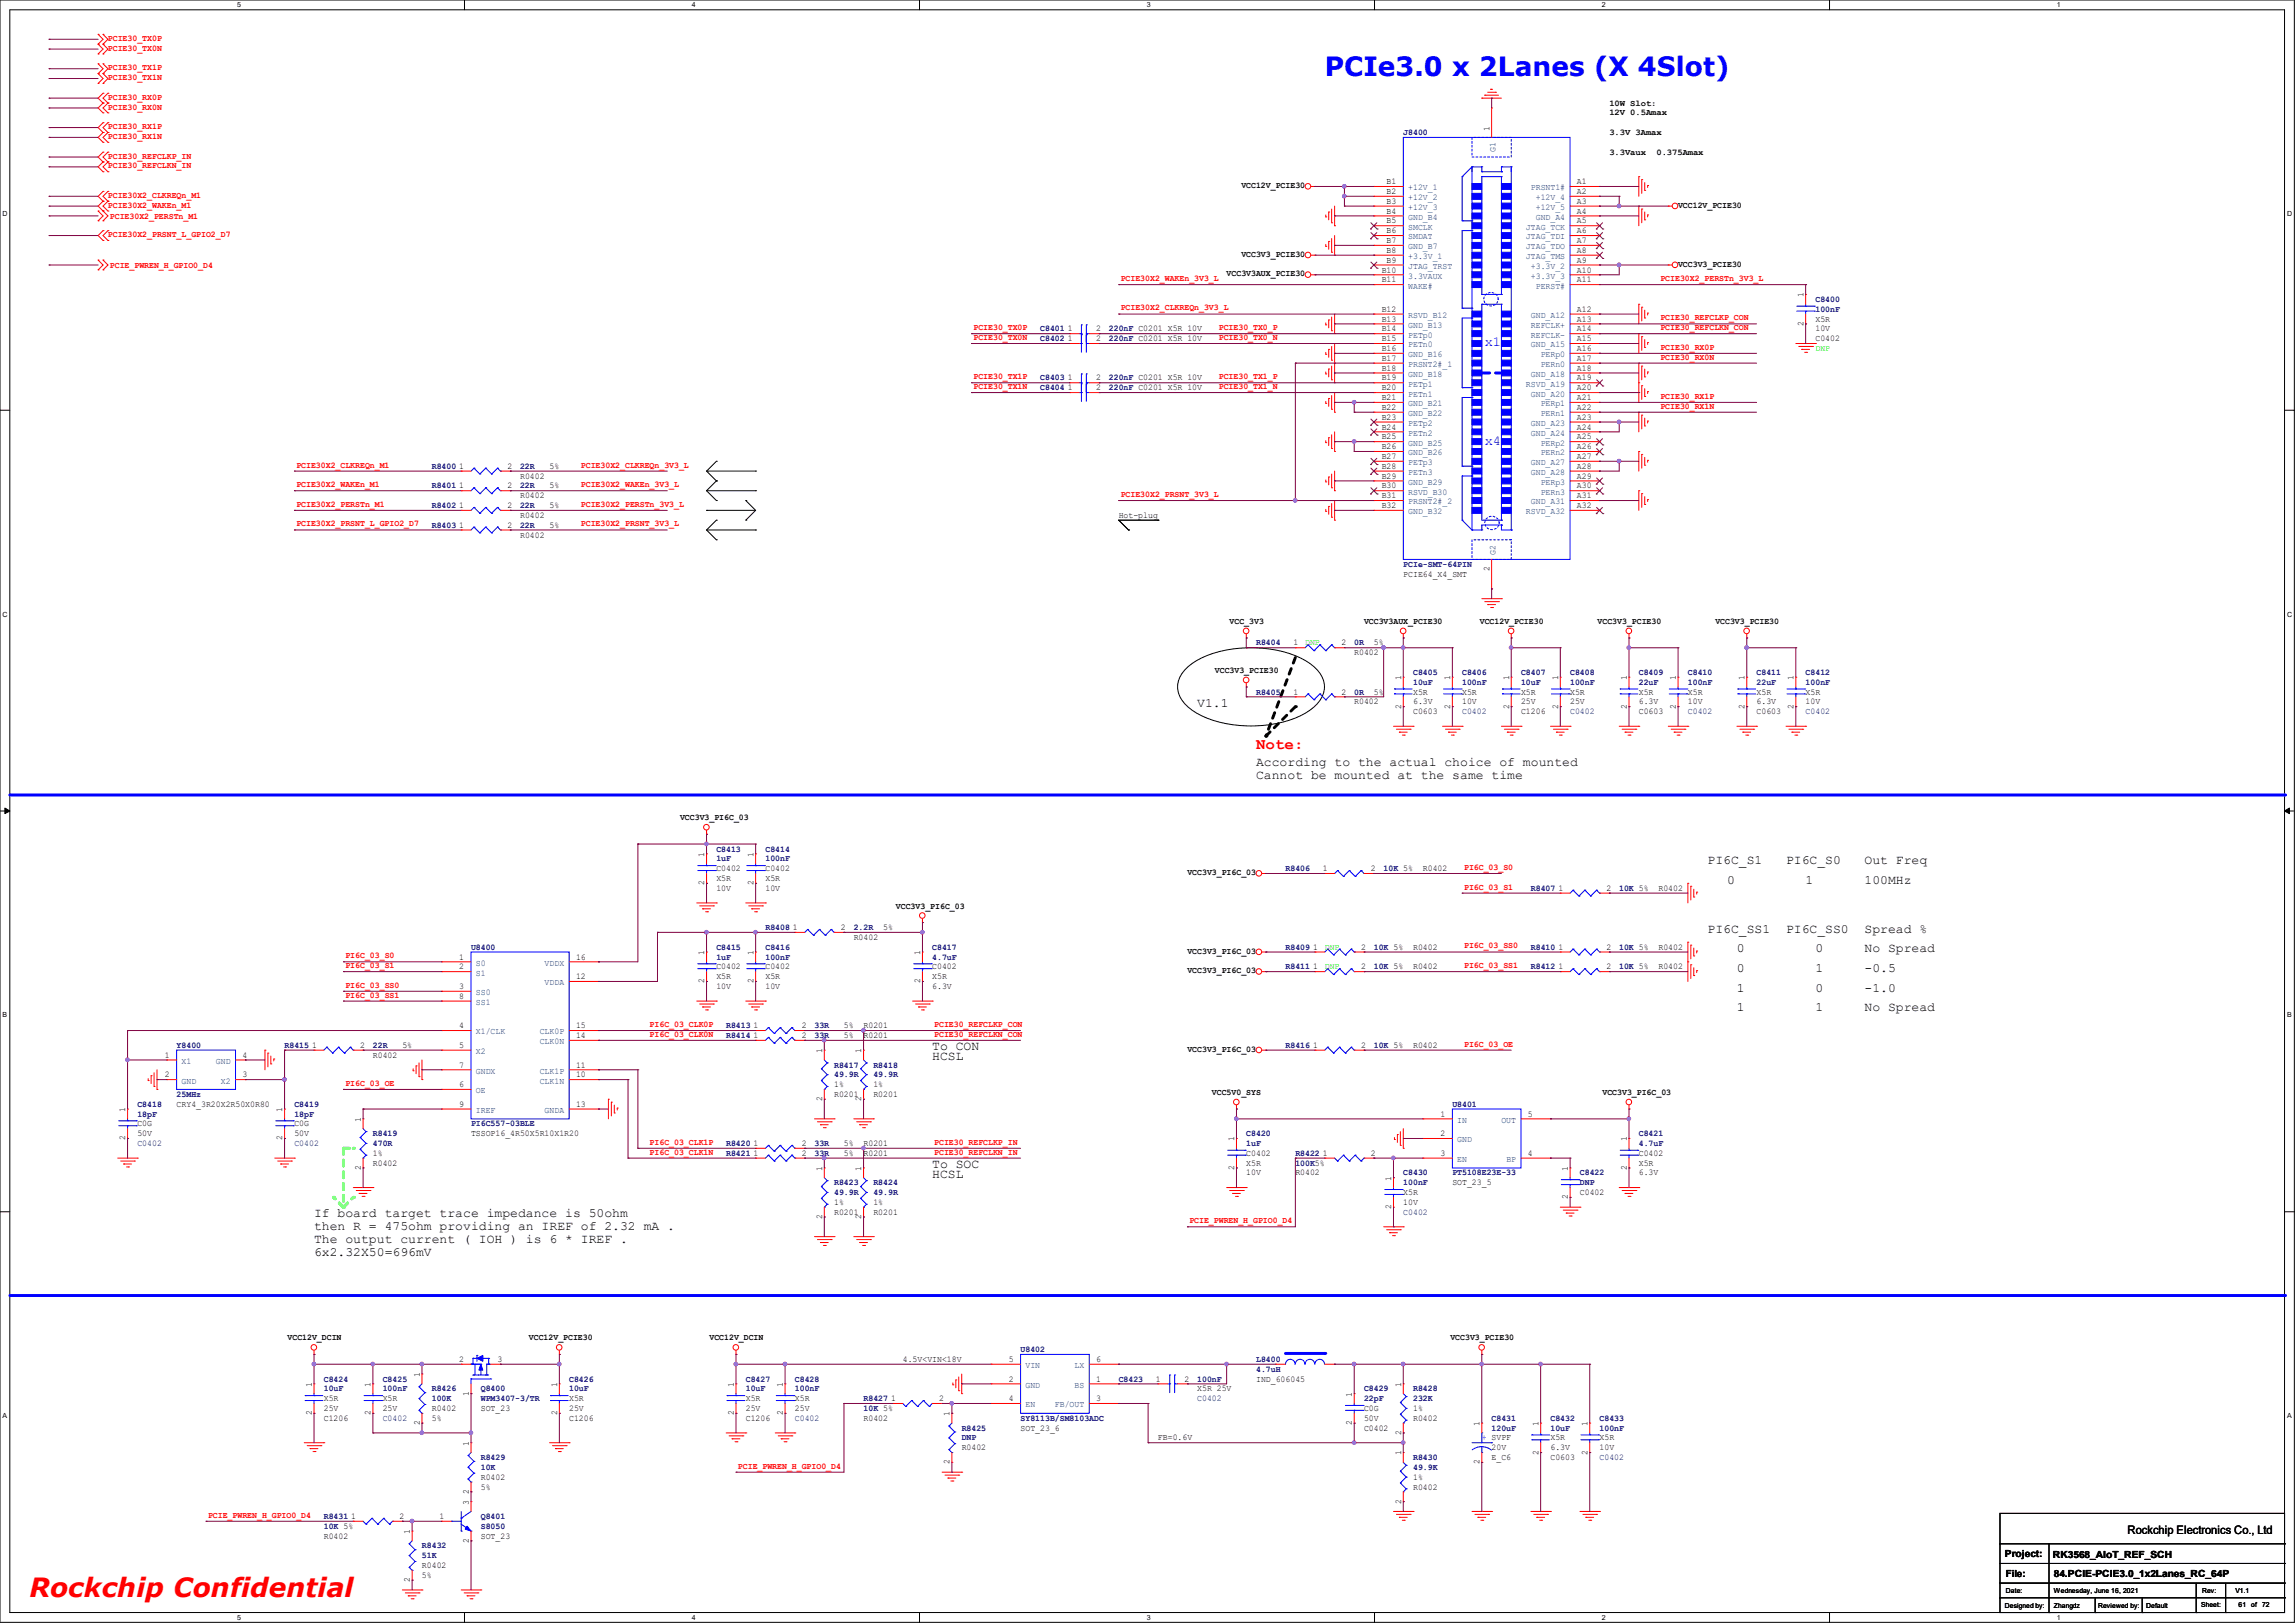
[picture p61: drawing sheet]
<svg xmlns="http://www.w3.org/2000/svg" width="297mm" height="210mm" viewBox="0 0 297 210" stroke-linecap="round" stroke-linejoin="round" font-family="sans-serif">
<defs><g id="words">
<text font-size="3.4" fill="#00f" x="171.4" y="9.8">PCIe3.0 x 2Lanes (X 4Slot)</text>
<text font-size="3.4" fill="#f00" x="3.8" y="206.7">Rockchip Confidential</text>
<text font-size="2" fill="#f00" x="162.6" y="96.9">Note:</text>
<g font-size="1.8" fill="#00f">
<text x="192.2" y="44.8">x1</text>
<text x="192.2" y="57.5">x4</text>
</g>
<g font-size="1.7">
<text x="154.9" y="91.5">V1.1</text>
<text x="162.6" y="99.1">According to the actual choice of mounted</text>
<text x="162.6" y="100.8">Cannot be mounted at the same time</text>
<text x="221" y="111.8">PI6C_S1</text>
<text x="231.1" y="111.8">PI6C_S0</text>
<text x="241.3" y="111.8">Out Freq</text>
<text x="223.5" y="114.3">0</text>
<text x="233.7" y="114.3">1</text>
<text x="241.3" y="114.3">100MHz</text>
<text x="221" y="120.7">PI6C_SS1</text>
<text x="224.8" y="125.8">0</text>
<text x="224.8" y="123.2">0</text>
<text x="231.1" y="120.7">PI6C_SS0</text>
<text x="234.9" y="123.2">0</text>
<text x="234.9" y="125.8">1</text>
<text x="241.3" y="120.7">Spread %</text>
<text x="241.3" y="125.8">-0.5</text>
<text x="241.3" y="123.2">No Spread</text>
<text x="224.8" y="128.3">1</text>
<text x="224.8" y="130.9">1</text>
<text x="234.9" y="130.9">1</text>
<text x="234.9" y="128.3">0</text>
<text x="241.3" y="128.3">-1.0</text>
<text x="241.3" y="130.9">No Spread</text>
<text x="120.6" y="135.9">To CON</text>
<text x="120.6" y="137.2">HCSL</text>
<text x="120.6" y="152.4">HCSL</text>
<text x="120.6" y="151.2">To SOC</text>
<text x="40.6" y="157.5">If board target trace impedance is 50ohm</text>
<text x="40.6" y="159.2">then R = 475ohm providing an IREF of 2.32 mA .</text>
<text x="40.6" y="160.8">The output current ( IOH ) is 6 * IREF .</text>
<text x="40.6" y="162.5">6x2.32X50=696mV</text>
</g>
<text font-size="1.5" x="275.3" y="198.5">Rockchip Electronics Co., Ltd</text>
<g font-size="1.3">
<text x="259.5" y="201.5">Project:</text>
<text x="265.7" y="201.6">RK3568_AIoT_REF_SCH</text>
<text x="259.6" y="204">File:</text>
<text x="265.8" y="204.1">84.PCIE-PCIE3.0_1x2Lanes_RC_64P</text>
</g>
<g font-size="1.1" fill="#f00">
<text x="14" y="5.3">PCIE30_TX0P</text>
<text x="14" y="6.6">PCIE30_TX0N</text>
<text x="14" y="9.1">PCIE30_TX1P</text>
<text x="14" y="10.4">PCIE30_TX1N</text>
<text x="14" y="12.9">PCIE30_RX0P</text>
<text x="14" y="14.2">PCIE30_RX0N</text>
<text x="14" y="16.7">PCIE30_RX1P</text>
<text x="14" y="18">PCIE30_RX1N</text>
<text x="14" y="20.5">PCIE30_REFCLKP_IN</text>
<text x="14" y="21.8">PCIE30_REFCLKN_IN</text>
<text x="14" y="25.6">PCIE30X2_CLKREQn_M1</text>
<text x="14" y="26.9">PCIE30X2_WAKEn_M1</text>
<text x="14.2" y="28.3">PCIE30X2_PERSTn_M1</text>
<text x="14" y="30.7">PCIE30X2_PRSNT_L_GPIO2_D7</text>
<text x="14.2" y="34.6">PCIE_PWREN_H_GPIO0_D4</text>
<text x="145" y="36.4">PCIE30X2_WAKEn_3V3_L</text>
<text x="145" y="40.2">PCIE30X2_CLKREQn_3V3_L</text>
<text x="214.9" y="41.4">PCIE30_REFCLKP_CON</text>
<text x="214.9" y="36.4">PCIE30X2_PERSTn_3V3_L</text>
<text x="126" y="42.7">PCIE30_TX0P</text>
<text x="126" y="44">PCIE30_TX0N</text>
<text x="157.7" y="44">PCIE30_TX0_N</text>
<text x="157.7" y="42.7">PCIE30_TX0_P</text>
<text x="214.9" y="42.7">PCIE30_REFCLKN_CON</text>
<text x="214.9" y="45.3">PCIE30_RX0P</text>
<text x="214.9" y="46.5">PCIE30_RX0N</text>
<text x="126" y="49.1">PCIE30_TX1P</text>
<text x="126" y="50.3">PCIE30_TX1N</text>
<text x="157.7" y="50.3">PCIE30_TX1_N</text>
<text x="157.7" y="49.1">PCIE30_TX1_P</text>
<text x="214.9" y="51.6">PCIE30_RX1P</text>
<text x="214.9" y="52.9">PCIE30_RX1N</text>
<text x="38.4" y="60.5">PCIE30X2_CLKREQn_M1</text>
<text x="38.4" y="63">PCIE30X2_WAKEn_M1</text>
<text x="38.4" y="65.6">PCIE30X2_PERSTn_M1</text>
<text x="75.2" y="60.5">PCIE30X2_CLKREQn_3V3_L</text>
<text x="75.2" y="63">PCIE30X2_WAKEn_3V3_L</text>
<text x="75.2" y="65.6">PCIE30X2_PERSTn_3V3_L</text>
<text x="145" y="64.3">PCIE30X2_PRSNT_3V3_L</text>
<text x="38.4" y="68.1">PCIE30X2_PRSNT_L_GPIO2_D7</text>
<text x="75.2" y="68.1">PCIE30X2_PRSNT_3V3_L</text>
<text x="189.5" y="112.6">PI6C_03_S0</text>
<text x="189.5" y="115.1">PI6C_03_S1</text>
<text x="44.7" y="124">PI6C_03_S0</text>
<text x="44.7" y="125.3">PI6C_03_S1</text>
<text x="189.5" y="122.7">PI6C_03_SS0</text>
<text x="189.5" y="125.3">PI6C_03_SS1</text>
<text x="44.7" y="127.8">PI6C_03_SS0</text>
<text x="44.7" y="129.1">PI6C_03_SS1</text>
<text x="84.1" y="132.9">PI6C_03_CLK0P</text>
<text x="84.1" y="134.2">PI6C_03_CLK0N</text>
<text x="120.9" y="134.2">PCIE30_REFCLKN_CON</text>
<text x="120.9" y="132.9">PCIE30_REFCLKP_CON</text>
<text x="189.5" y="135.4">PI6C_03_OE</text>
<text x="44.7" y="140.5">PI6C_03_OE</text>
<text x="84.1" y="149.4">PI6C_03_CLK1N</text>
<text x="84.1" y="148.1">PI6C_03_CLK1P</text>
<text x="120.9" y="148.1">PCIE30_REFCLKP_IN</text>
<text x="120.9" y="149.4">PCIE30_REFCLKN_IN</text>
<text x="153.9" y="158.3">PCIE_PWREN_H_GPIO0_D4</text>
<text x="95.5" y="190">PCIE_PWREN_H_GPIO0_D4</text>
<text x="26.9" y="196.4">PCIE_PWREN_H_GPIO0_D4</text>
</g>
<g font-size="1.1" fill="#000080">
<text x="181.6" y="17.5">J8400</text>
<text x="234.9" y="39.1">C8400</text>
<text x="234.9" y="40.3">100nF</text>
<text x="134.6" y="44.2">C8402</text>
<text x="134.6" y="42.9">C8401</text>
<text x="143.5" y="44.2">220nF C0201 X5R 10V</text>
<text x="143.5" y="42.9">220nF C0201 X5R 10V</text>
<text x="134.6" y="49.2">C8403</text>
<text x="134.6" y="50.5">C8404</text>
<text x="143.5" y="49.2">220nF C0201 X5R 10V</text>
<text x="143.5" y="50.5">220nF C0201 X5R 10V</text>
<text x="55.9" y="60.7">R8400</text>
<text x="55.9" y="63.2">R8401</text>
<text x="55.9" y="65.7">R8402</text>
<text x="67.3" y="60.7">22R</text>
<text x="67.3" y="63.2">22R</text>
<text x="67.3" y="65.7">22R</text>
<text x="55.9" y="68.3">R8403</text>
<text x="67.3" y="68.3">22R</text>
<text x="181.6" y="73.4">PCIe-SMT-64PIN</text>
<text x="162.6" y="83.5">R8404</text>
<text x="175.3" y="83.5">0R</text>
<text x="162.6" y="89.9">R8405</text>
<text x="175.3" y="89.9">0R</text>
<text x="182.9" y="87.3">C8405</text>
<text x="182.9" y="88.6">10uF</text>
<text x="189.2" y="87.3">C8406</text>
<text x="189.2" y="88.6">100nF</text>
<text x="196.8" y="87.3">C8407</text>
<text x="196.8" y="88.6">10uF</text>
<text x="203.2" y="87.3">C8408</text>
<text x="203.2" y="88.6">100nF</text>
<text x="212.1" y="87.3">C8409</text>
<text x="212.1" y="88.6">22uF</text>
<text x="218.4" y="87.3">C8410</text>
<text x="218.4" y="88.6">100nF</text>
<text x="227.3" y="87.3">C8411</text>
<text x="227.3" y="88.6">22uF</text>
<text x="233.7" y="87.3">C8412</text>
<text x="233.7" y="88.6">100nF</text>
<text x="189.2" y="92.4">C0402</text>
<text x="203.2" y="92.4">C0402</text>
<text x="218.4" y="92.4">C0402</text>
<text x="233.7" y="92.4">C0402</text>
<text x="92.7" y="110.2">C8413</text>
<text x="92.7" y="111.5">1uF</text>
<text x="99.1" y="110.2">C8414</text>
<text x="99.1" y="111.5">100nF</text>
<text x="166.4" y="112.7">R8406</text>
<text x="179.1" y="112.7">10K 5%</text>
<text x="198.1" y="115.3">R8407</text>
<text x="209.5" y="115.3">10K 5%</text>
<text x="61" y="122.9">U8400</text>
<text x="92.7" y="122.9">C8415</text>
<text x="92.7" y="124.2">1uF</text>
<text x="99.1" y="120.4">R8408</text>
<text x="99.1" y="122.9">C8416</text>
<text x="99.1" y="124.2">100nF</text>
<text x="110.5" y="120.4">2.2R</text>
<text x="120.6" y="122.9">C8417</text>
<text x="120.6" y="124.2">4.7uF</text>
<text x="166.4" y="122.9">R8409</text>
<text x="166.4" y="125.4">R8411</text>
<text x="177.8" y="122.9">10K 5%</text>
<text x="177.8" y="125.4">10K 5%</text>
<text x="198.1" y="125.4">R8412</text>
<text x="198.1" y="122.9">R8410</text>
<text x="209.5" y="125.4">10K 5%</text>
<text x="209.5" y="122.9">10K 5%</text>
<text x="22.9" y="135.6">Y8400</text>
<text x="36.8" y="135.6">R8415</text>
<text x="48.3" y="135.6">22R</text>
<text x="94" y="134.3">R8414</text>
<text x="94" y="133.1">R8413</text>
<text x="105.4" y="134.3">33R</text>
<text x="105.4" y="133.1">33R</text>
<text x="166.4" y="135.6">R8416</text>
<text x="177.8" y="135.6">10K 5%</text>
<text x="17.8" y="143.2">C8418</text>
<text x="22.9" y="141.9">25MHz</text>
<text x="38.1" y="143.2">C8419</text>
<text x="107.9" y="138.1">R8417</text>
<text x="107.9" y="139.4">49.9R</text>
<text x="113" y="138.1">R8418</text>
<text x="113" y="139.4">49.9R</text>
<text x="188" y="143.2">U8401</text>
<text x="17.8" y="144.5">18pF</text>
<text x="17.8" y="148.3">C0402</text>
<text x="38.1" y="144.5">18pF</text>
<text x="38.1" y="148.3">C0402</text>
<text x="48.3" y="147">R8419</text>
<text x="48.3" y="148.3">470R</text>
<text x="61" y="145.8">PI6C557-03BLE</text>
<text x="94" y="148.3">R8420</text>
<text x="94" y="149.6">R8421</text>
<text x="105.4" y="148.3">33R</text>
<text x="105.4" y="149.6">33R</text>
<text x="161.3" y="147">C8420</text>
<text x="161.3" y="148.3">1uF</text>
<text x="167.6" y="149.6">R8422</text>
<text x="212.1" y="147">C8421</text>
<text x="212.1" y="148.3">4.7uF</text>
<text x="107.9" y="153.4">R8423</text>
<text x="107.9" y="154.6">49.9R</text>
<text x="113" y="153.4">R8424</text>
<text x="113" y="154.6">49.9R</text>
<text x="167.6" y="150.8">100K5%</text>
<text x="181.6" y="152.1">C8430</text>
<text x="181.6" y="153.4">100nF</text>
<text x="188" y="152.1">PT5108E23E-33</text>
<text x="204.5" y="152.1">C8422</text>
<text x="204.5" y="153.4">DNP</text>
<text x="181.6" y="157.2">C0402</text>
<text x="41.9" y="178.8">C8424</text>
<text x="49.5" y="178.8">C8425</text>
<text x="73.7" y="178.8">C8426</text>
<text x="96.5" y="178.8">C8427</text>
<text x="102.9" y="178.8">C8428</text>
<text x="132.1" y="175">U8402</text>
<text x="144.8" y="178.8">C8423</text>
<text x="154.9" y="178.8">100nF</text>
<text x="162.6" y="176.2">L8400</text>
<text x="162.6" y="177.5">4.7uH</text>
<text x="41.9" y="180">10uF</text>
<text x="49.5" y="180">100nF</text>
<text x="49.5" y="183.9">C0402</text>
<text x="55.9" y="180">R8426</text>
<text x="55.9" y="181.3">100K</text>
<text x="62.2" y="180">Q8400</text>
<text x="62.2" y="181.3">WPM3407-3/TR</text>
<text x="73.7" y="180">10uF</text>
<text x="96.5" y="180">10uF</text>
<text x="102.9" y="180">100nF</text>
<text x="102.9" y="183.9">C0402</text>
<text x="111.8" y="181.3">R8427</text>
<text x="111.8" y="182.6">10K 5%</text>
<text x="124.5" y="185.1">R8425</text>
<text x="132.1" y="183.9">SY8113B/SM8103ADC</text>
<text x="154.9" y="181.3">C0402</text>
<text x="176.5" y="180">C8429</text>
<text x="176.5" y="181.3">22pF</text>
<text x="182.9" y="180">R8428</text>
<text x="182.9" y="181.3">232K</text>
<text x="193" y="183.9">C8431</text>
<text x="193" y="185.1">120uF</text>
<text x="200.7" y="183.9">C8432</text>
<text x="200.7" y="185.1">10uF</text>
<text x="207" y="183.9">C8433</text>
<text x="207" y="185.1">100nF</text>
<text x="62.2" y="188.9">R8429</text>
<text x="62.2" y="190.2">10K</text>
<text x="124.5" y="186.4">DNP</text>
<text x="182.9" y="188.9">R8430</text>
<text x="182.9" y="190.2">49.9K</text>
<text x="207" y="188.9">C0402</text>
<text x="41.9" y="196.6">R8431</text>
<text x="41.9" y="197.8">10K 5%</text>
<text x="62.2" y="196.6">Q8401</text>
<text x="62.2" y="197.8">S8050</text>
<text x="54.6" y="200.4">R8432</text>
<text x="54.6" y="201.6">51K</text>
</g>
<g font-size="1.1">
<text x="192.7" y="16.9" transform="rotate(-90 192.7 16.9)">1</text>
<text x="208.3" y="13.7">10W Slot:</text>
<text x="208.3" y="14.8">12V 0.5Amax</text>
<text x="208.3" y="17.5">3.3V 3Amax</text>
<text x="179.5" y="23.8">B1</text>
<text x="204.1" y="23.8">A1</text>
<text x="208.3" y="20">3.3Vaux</text>
<text x="214.4" y="20">0.375Amax</text>
<text x="160.7" y="24.3">VCC12V_PCIE30</text>
<text x="179.5" y="25.1">B2</text>
<text x="179.5" y="26.4">B3</text>
<text x="179.5" y="27.6">B4</text>
<text x="179.5" y="28.9">B5</text>
<text x="204.1" y="25.1">A2</text>
<text x="204.1" y="26.4">A3</text>
<text x="204.1" y="27.6">A4</text>
<text x="204.1" y="28.9">A5</text>
<text x="217.2" y="26.9">VCC12V_PCIE30</text>
<text x="158.7" y="35.8">VCC3V3AUX_PCIE30</text>
<text x="160.7" y="33.2">VCC3V3_PCIE30</text>
<text x="178.8" y="35.3">B10</text>
<text x="179.5" y="30.2">B6</text>
<text x="179.5" y="31.5">B7</text>
<text x="179.5" y="32.7">B8</text>
<text x="179.5" y="34">B9</text>
<text x="204.1" y="30.2">A6</text>
<text x="204.1" y="31.5">A7</text>
<text x="204.1" y="32.7">A8</text>
<text x="204.1" y="34">A9</text>
<text x="204.1" y="35.3">A10</text>
<text x="217.2" y="34.5">VCC3V3_PCIE30</text>
<text x="178.8" y="36.5">B11</text>
<text x="178.8" y="40.3">B12</text>
<text x="178.8" y="41.6">B13</text>
<text x="204.1" y="36.5">A11</text>
<text x="204.1" y="40.3">A12</text>
<text x="204.1" y="41.6">A13</text>
<text x="233.4" y="38.5" transform="rotate(-90 233.4 38.5)">1</text>
<text x="234.9" y="41.6">X5R</text>
<text x="138.2" y="44.2">1</text>
<text x="138.2" y="42.9">1</text>
<text x="141.9" y="44.2">2</text>
<text x="141.9" y="42.9">2</text>
<text x="178.8" y="42.9">B14</text>
<text x="178.8" y="44.2">B15</text>
<text x="178.8" y="45.4">B16</text>
<text x="178.8" y="46.7">B17</text>
<text x="178.8" y="48">B18</text>
<text x="204.1" y="42.9">A14</text>
<text x="204.1" y="44.2">A15</text>
<text x="204.1" y="45.4">A16</text>
<text x="204.1" y="46.7">A17</text>
<text x="204.1" y="48">A18</text>
<text x="233.4" y="42.2" transform="rotate(-90 233.4 42.2)">2</text>
<text x="234.9" y="44.2">C0402</text>
<text x="234.9" y="42.9">10V</text>
<text x="138.2" y="49.2">1</text>
<text x="138.2" y="50.5">1</text>
<text x="141.9" y="49.2">2</text>
<text x="141.9" y="50.5">2</text>
<text x="178.8" y="49.2">B19</text>
<text x="178.8" y="50.5">B20</text>
<text x="178.8" y="51.8">B21</text>
<text x="178.8" y="53">B22</text>
<text x="204.1" y="49.2">A19</text>
<text x="204.1" y="50.5">A20</text>
<text x="204.1" y="51.8">A21</text>
<text x="204.1" y="53">A22</text>
<text x="178.8" y="54.3">B23</text>
<text x="178.8" y="55.6">B24</text>
<text x="178.8" y="56.9">B25</text>
<text x="178.8" y="58.1">B26</text>
<text x="178.8" y="59.4">B27</text>
<text x="204.1" y="54.3">A23</text>
<text x="204.1" y="55.6">A24</text>
<text x="204.1" y="56.9">A25</text>
<text x="204.1" y="58.1">A26</text>
<text x="204.1" y="59.4">A27</text>
<text x="59.4" y="60.7">1</text>
<text x="59.4" y="63.2">1</text>
<text x="59.4" y="65.7">1</text>
<text x="65.7" y="60.7">2</text>
<text x="65.7" y="63.2">2</text>
<text x="65.7" y="65.7">2</text>
<text x="67.3" y="61.9">R0402</text>
<text x="67.3" y="64.5">R0402</text>
<text x="71.1" y="60.7">5%</text>
<text x="71.1" y="63.2">5%</text>
<text x="71.1" y="65.7">5%</text>
<text x="178.8" y="60.7">B28</text>
<text x="178.8" y="61.9">B29</text>
<text x="178.8" y="63.2">B30</text>
<text x="178.8" y="64.5">B31</text>
<text x="178.8" y="65.7">B32</text>
<text x="204.1" y="60.7">A28</text>
<text x="204.1" y="61.9">A29</text>
<text x="204.1" y="63.2">A30</text>
<text x="204.1" y="64.5">A31</text>
<text x="204.1" y="65.7">A32</text>
<text x="59.4" y="68.3">1</text>
<text x="65.7" y="68.3">2</text>
<text x="67.3" y="69.6">R0402</text>
<text x="67.3" y="67">R0402</text>
<text x="71.1" y="68.3">5%</text>
<text x="144.8" y="67">Hot-plug</text>
<text x="181.6" y="74.6">PCIE64_X4_SMT</text>
<text x="192.7" y="73.9" transform="rotate(-90 192.7 73.9)">2</text>
<text x="159.1" y="80.7">VCC_3V3</text>
<text x="167.4" y="83.5">1</text>
<text x="173.6" y="83.5">2</text>
<text x="176.5" y="80.7">VCC3V3AUX_PCIE30</text>
<text x="177.8" y="83.5">5%</text>
<text x="191.5" y="80.7">VCC12V_PCIE30</text>
<text x="206.8" y="80.7">VCC3V3_PCIE30</text>
<text x="222" y="80.7">VCC3V3_PCIE30</text>
<text x="157.2" y="87.1">VCC3V3_PCIE30</text>
<text x="167.4" y="89.9">1</text>
<text x="173.6" y="89.9">2</text>
<text x="175.3" y="84.8">R0402</text>
<text x="177.8" y="89.9">5%</text>
<text x="181.3" y="88" transform="rotate(-90 181.3 88)">1</text>
<text x="182.9" y="89.9">X5R</text>
<text x="187.7" y="88" transform="rotate(-90 187.7 88)">1</text>
<text x="189.2" y="89.9">X5R</text>
<text x="195.3" y="88" transform="rotate(-90 195.3 88)">1</text>
<text x="196.8" y="89.9">X5R</text>
<text x="201.6" y="88" transform="rotate(-90 201.6 88)">1</text>
<text x="203.2" y="89.9">X5R</text>
<text x="210.5" y="88" transform="rotate(-90 210.5 88)">1</text>
<text x="212.1" y="89.9">X5R</text>
<text x="216.9" y="88" transform="rotate(-90 216.9 88)">1</text>
<text x="218.4" y="89.9">X5R</text>
<text x="225.8" y="88" transform="rotate(-90 225.8 88)">1</text>
<text x="227.3" y="89.9">X5R</text>
<text x="232.1" y="88" transform="rotate(-90 232.1 88)">1</text>
<text x="233.7" y="89.9">X5R</text>
<text x="175.3" y="91.1">R0402</text>
<text x="181.3" y="91.7" transform="rotate(-90 181.3 91.7)">2</text>
<text x="182.9" y="92.4">C0603</text>
<text x="182.9" y="91.1">6.3V</text>
<text x="187.7" y="91.7" transform="rotate(-90 187.7 91.7)">2</text>
<text x="189.2" y="91.1">10V</text>
<text x="195.3" y="91.7" transform="rotate(-90 195.3 91.7)">2</text>
<text x="196.8" y="92.4">C1206</text>
<text x="196.8" y="91.1">25V</text>
<text x="201.6" y="91.7" transform="rotate(-90 201.6 91.7)">2</text>
<text x="203.2" y="91.1">25V</text>
<text x="210.5" y="91.7" transform="rotate(-90 210.5 91.7)">2</text>
<text x="212.1" y="92.4">C0603</text>
<text x="212.1" y="91.1">6.3V</text>
<text x="216.9" y="91.7" transform="rotate(-90 216.9 91.7)">2</text>
<text x="218.4" y="91.1">10V</text>
<text x="225.8" y="91.7" transform="rotate(-90 225.8 91.7)">2</text>
<text x="227.3" y="92.4">C0603</text>
<text x="227.3" y="91.1">6.3V</text>
<text x="232.1" y="91.7" transform="rotate(-90 232.1 91.7)">2</text>
<text x="233.7" y="91.1">10V</text>
<text x="88" y="106.1">VCC3V3_PI6C_03</text>
<text x="91.1" y="110.9" transform="rotate(-90 91.1 110.9)">1</text>
<text x="92.7" y="112.7">C0402</text>
<text x="97.5" y="110.9" transform="rotate(-90 97.5 110.9)">1</text>
<text x="99.1" y="112.7">C0402</text>
<text x="153.7" y="113.2">VCC3V3_PI6C_03</text>
<text x="171.2" y="112.7">1</text>
<text x="177.4" y="112.7">2</text>
<text x="184.1" y="112.7">R0402</text>
<text x="91.1" y="114.6" transform="rotate(-90 91.1 114.6)">2</text>
<text x="92.7" y="114">X5R</text>
<text x="92.7" y="115.3">10V</text>
<text x="97.5" y="114.6" transform="rotate(-90 97.5 114.6)">2</text>
<text x="99.1" y="114">X5R</text>
<text x="99.1" y="115.3">10V</text>
<text x="116" y="117.6">VCC3V3_PI6C_03</text>
<text x="201.7" y="115.3">1</text>
<text x="207.9" y="115.3">2</text>
<text x="214.6" y="115.3">R0402</text>
<text x="59.4" y="124.2">1</text>
<text x="59.4" y="125.4">2</text>
<text x="74.5" y="124.2">16</text>
<text x="91.1" y="123.6" transform="rotate(-90 91.1 123.6)">1</text>
<text x="92.7" y="125.4">C0402</text>
<text x="97.5" y="123.6" transform="rotate(-90 97.5 123.6)">1</text>
<text x="99.1" y="125.4">C0402</text>
<text x="102.6" y="120.4">1</text>
<text x="108.8" y="120.4">2</text>
<text x="110.5" y="121.6">R0402</text>
<text x="114.3" y="120.4">5%</text>
<text x="119.1" y="123.6" transform="rotate(-90 119.1 123.6)">1</text>
<text x="120.6" y="125.4">C0402</text>
<text x="153.7" y="123.4">VCC3V3_PI6C_03</text>
<text x="153.7" y="125.9">VCC3V3_PI6C_03</text>
<text x="169.9" y="122.9">1</text>
<text x="169.9" y="125.4">1</text>
<text x="176.1" y="122.9">2</text>
<text x="176.1" y="125.4">2</text>
<text x="182.9" y="122.9">R0402</text>
<text x="182.9" y="125.4">R0402</text>
<text x="201.7" y="125.4">1</text>
<text x="201.7" y="122.9">1</text>
<text x="207.9" y="125.4">2</text>
<text x="207.9" y="122.9">2</text>
<text x="214.6" y="125.4">R0402</text>
<text x="214.6" y="122.9">R0402</text>
<text x="59.4" y="128">3</text>
<text x="59.4" y="129.2">8</text>
<text x="74.5" y="126.7">12</text>
<text x="91.1" y="127.3" transform="rotate(-90 91.1 127.3)">2</text>
<text x="92.7" y="126.7">X5R</text>
<text x="92.7" y="128">10V</text>
<text x="97.5" y="127.3" transform="rotate(-90 97.5 127.3)">2</text>
<text x="99.1" y="126.7">X5R</text>
<text x="99.1" y="128">10V</text>
<text x="119.1" y="127.3" transform="rotate(-90 119.1 127.3)">2</text>
<text x="120.6" y="126.7">X5R</text>
<text x="120.6" y="128">6.3V</text>
<text x="21.3" y="136.9">1</text>
<text x="31.4" y="136.9">4</text>
<text x="40.4" y="135.6">1</text>
<text x="46.6" y="135.6">2</text>
<text x="48.3" y="136.9">R0402</text>
<text x="52.1" y="135.6">5%</text>
<text x="59.4" y="133.1">4</text>
<text x="59.4" y="135.6">5</text>
<text x="74.5" y="133.1">15</text>
<text x="74.5" y="134.3">14</text>
<text x="97.5" y="134.3">1</text>
<text x="97.5" y="133.1">1</text>
<text x="103.8" y="134.3">2</text>
<text x="103.8" y="133.1">2</text>
<text x="106.4" y="136.3" transform="rotate(-90 106.4 136.3)">1</text>
<text x="109.2" y="134.3">5%</text>
<text x="109.2" y="133.1">5%</text>
<text x="111.5" y="136.3" transform="rotate(-90 111.5 136.3)">1</text>
<text x="111.8" y="134.3">R0201</text>
<text x="111.8" y="133.1">R0201</text>
<text x="153.7" y="136.1">VCC3V3_PI6C_03</text>
<text x="169.9" y="135.6">1</text>
<text x="176.1" y="135.6">2</text>
<text x="182.9" y="135.6">R0402</text>
<text x="16.2" y="143.9" transform="rotate(-90 16.2 143.9)">1</text>
<text x="21.3" y="139.4">2</text>
<text x="22.9" y="143.2">CRY4_3R20X2R50X0R80</text>
<text x="31.4" y="139.4">3</text>
<text x="36.5" y="143.9" transform="rotate(-90 36.5 143.9)">1</text>
<text x="59.4" y="138.1">7</text>
<text x="59.4" y="140.7">6</text>
<text x="59.4" y="143.2">9</text>
<text x="74.5" y="139.4">10</text>
<text x="74.5" y="138.1">11</text>
<text x="74.5" y="143.2">13</text>
<text x="106.4" y="142.5" transform="rotate(-90 106.4 142.5)">2</text>
<text x="107.9" y="141.9">R0201</text>
<text x="107.9" y="140.7">1%</text>
<text x="111.5" y="142.5" transform="rotate(-90 111.5 142.5)">2</text>
<text x="113" y="141.9">R0201</text>
<text x="113" y="140.7">1%</text>
<text x="156.8" y="141.7">VCC5V0_SYS</text>
<text x="207.4" y="141.7">VCC3V3_PI6C_03</text>
<text x="16.2" y="147.6" transform="rotate(-90 16.2 147.6)">2</text>
<text x="17.8" y="145.8">C0G</text>
<text x="17.8" y="147">50V</text>
<text x="36.5" y="147.6" transform="rotate(-90 36.5 147.6)">2</text>
<text x="38.1" y="145.8">C0G</text>
<text x="38.1" y="147">50V</text>
<text x="46.7" y="145.2" transform="rotate(-90 46.7 145.2)">1</text>
<text x="48.3" y="149.6">1%</text>
<text x="61" y="147">TSSOP16_4R50X5R10X1R20</text>
<text x="97.5" y="148.3">1</text>
<text x="97.5" y="149.6">1</text>
<text x="103.8" y="148.3">2</text>
<text x="103.8" y="149.6">2</text>
<text x="109.2" y="148.3">5%</text>
<text x="109.2" y="149.6">5%</text>
<text x="111.8" y="148.3">R0201</text>
<text x="111.8" y="149.6">R0201</text>
<text x="159.7" y="147.7" transform="rotate(-90 159.7 147.7)">1</text>
<text x="161.3" y="149.6">C0402</text>
<text x="171.2" y="149.6">1</text>
<text x="177.4" y="149.6">2</text>
<text x="186.4" y="144.5">1</text>
<text x="186.4" y="147">2</text>
<text x="186.4" y="149.6">3</text>
<text x="197.7" y="149.6">4</text>
<text x="197.7" y="144.5">5</text>
<text x="210.5" y="147.7" transform="rotate(-90 210.5 147.7)">1</text>
<text x="212.1" y="149.6">C0402</text>
<text x="46.7" y="151.4" transform="rotate(-90 46.7 151.4)">2</text>
<text x="48.3" y="150.8">R0402</text>
<text x="106.4" y="151.5" transform="rotate(-90 106.4 151.5)">1</text>
<text x="107.9" y="155.9">1%</text>
<text x="111.5" y="151.5" transform="rotate(-90 111.5 151.5)">1</text>
<text x="113" y="155.9">1%</text>
<text x="159.7" y="151.4" transform="rotate(-90 159.7 151.4)">2</text>
<text x="161.3" y="150.8">X5R</text>
<text x="161.3" y="152.1">10V</text>
<text x="167.6" y="152.1">R0402</text>
<text x="180" y="152.8" transform="rotate(-90 180 152.8)">1</text>
<text x="181.6" y="154.6">X5R</text>
<text x="181.6" y="155.9">10V</text>
<text x="188" y="153.4">SOT_23_5</text>
<text x="202.9" y="155.2" transform="rotate(-90 202.9 155.2)">2</text>
<text x="202.9" y="151.5" transform="rotate(-90 202.9 151.5)">1</text>
<text x="204.5" y="154.6">C0402</text>
<text x="210.5" y="151.4" transform="rotate(-90 210.5 151.4)">2</text>
<text x="212.1" y="150.8">X5R</text>
<text x="212.1" y="152.1">6.3V</text>
<text x="106.4" y="157.7" transform="rotate(-90 106.4 157.7)">2</text>
<text x="107.9" y="157.2">R0201</text>
<text x="111.5" y="157.7" transform="rotate(-90 111.5 157.7)">2</text>
<text x="113" y="157.2">R0201</text>
<text x="180" y="156.5" transform="rotate(-90 180 156.5)">2</text>
<text x="37.2" y="173.4">VCC12V_DCIN</text>
<text x="68.5" y="173.4">VCC12V_PCIE30</text>
<text x="91.8" y="173.4">VCC12V_DCIN</text>
<text x="187.7" y="173.4">VCC3V3_PCIE30</text>
<text x="40.3" y="179.5" transform="rotate(-90 40.3 179.5)">1</text>
<text x="48" y="179.5" transform="rotate(-90 48 179.5)">1</text>
<text x="54.3" y="178.2" transform="rotate(-90 54.3 178.2)">1</text>
<text x="59.4" y="176.2">2</text>
<text x="64.4" y="176.2">3</text>
<text x="72.1" y="179.5" transform="rotate(-90 72.1 179.5)">1</text>
<text x="95" y="179.5" transform="rotate(-90 95 179.5)">1</text>
<text x="101.3" y="179.5" transform="rotate(-90 101.3 179.5)">1</text>
<text x="116.8" y="176.2">4.5V&lt;VIN&lt;18V</text>
<text x="130.6" y="178.8">2</text>
<text x="130.6" y="176.2">5</text>
<text x="141.9" y="176.2">6</text>
<text x="141.9" y="178.8">1</text>
<text x="149.6" y="178.8">1</text>
<text x="153.3" y="178.8">2</text>
<text x="162.6" y="178.8">IND_606045</text>
<text x="181.3" y="179.5" transform="rotate(-90 181.3 179.5)">1</text>
<text x="40.3" y="183.1" transform="rotate(-90 40.3 183.1)">2</text>
<text x="41.9" y="183.9">C1206</text>
<text x="41.9" y="181.3">X5R</text>
<text x="41.9" y="182.6">25V</text>
<text x="48" y="183.1" transform="rotate(-90 48 183.1)">2</text>
<text x="49.5" y="181.3">X5R</text>
<text x="49.5" y="182.6">25V</text>
<text x="54.3" y="184.4" transform="rotate(-90 54.3 184.4)">2</text>
<text x="55.9" y="182.6">R0402</text>
<text x="55.9" y="183.9">5%</text>
<text x="60.7" y="180.6" transform="rotate(-90 60.7 180.6)">1</text>
<text x="62.2" y="182.6">SOT_23</text>
<text x="72.1" y="183.1" transform="rotate(-90 72.1 183.1)">2</text>
<text x="73.7" y="183.9">C1206</text>
<text x="73.7" y="181.3">X5R</text>
<text x="73.7" y="182.6">25V</text>
<text x="95" y="183.1" transform="rotate(-90 95 183.1)">2</text>
<text x="96.5" y="183.9">C1206</text>
<text x="96.5" y="181.3">X5R</text>
<text x="96.5" y="182.6">25V</text>
<text x="101.3" y="183.1" transform="rotate(-90 101.3 183.1)">2</text>
<text x="102.9" y="181.3">X5R</text>
<text x="102.9" y="182.6">25V</text>
<text x="111.8" y="183.9">R0402</text>
<text x="115.3" y="181.3">1</text>
<text x="121.5" y="181.3">2</text>
<text x="122.9" y="183.3" transform="rotate(-90 122.9 183.3)">1</text>
<text x="130.6" y="181.3">4</text>
<text x="132.1" y="185.1">SOT_23_6</text>
<text x="141.9" y="181.3">3</text>
<text x="154.9" y="180">X5R 25V</text>
<text x="175" y="184.4" transform="rotate(-90 175 184.4)">2</text>
<text x="175" y="180.7" transform="rotate(-90 175 180.7)">1</text>
<text x="176.5" y="185.1">C0402</text>
<text x="176.5" y="183.9">50V</text>
<text x="176.5" y="182.6">C0G</text>
<text x="181.3" y="185.7" transform="rotate(-90 181.3 185.7)">2</text>
<text x="182.9" y="183.9">R0402</text>
<text x="182.9" y="182.6">1%</text>
<text x="191.5" y="184.5" transform="rotate(-90 191.5 184.5)">1</text>
<text x="199.1" y="184.5" transform="rotate(-90 199.1 184.5)">1</text>
<text x="205.4" y="184.5" transform="rotate(-90 205.4 184.5)">1</text>
<text x="60.7" y="187.1" transform="rotate(-90 60.7 187.1)">1</text>
<text x="62.2" y="191.5">R0402</text>
<text x="122.9" y="189.5" transform="rotate(-90 122.9 189.5)">2</text>
<text x="124.5" y="187.7">R0402</text>
<text x="149.9" y="186.4">FB=0.6V</text>
<text x="181.3" y="188.3" transform="rotate(-90 181.3 188.3)">1</text>
<text x="182.9" y="191.5">1%</text>
<text x="191.5" y="189.5" transform="rotate(-90 191.5 189.5)">2</text>
<text x="193" y="188.9">E_C6</text>
<text x="193" y="187.7">20V</text>
<text x="199.1" y="188.2" transform="rotate(-90 199.1 188.2)">2</text>
<text x="200.7" y="188.9">C0603</text>
<text x="200.7" y="186.4">X5R</text>
<text x="200.7" y="187.7">6.3V</text>
<text x="205.4" y="188.2" transform="rotate(-90 205.4 188.2)">2</text>
<text x="207" y="186.4">X5R</text>
<text x="207" y="187.7">10V</text>
<text x="45.5" y="196.6">1</text>
<text x="51.7" y="196.6">2</text>
<text x="56.9" y="196.6">1</text>
<text x="60.7" y="194.7" transform="rotate(-90 60.7 194.7)">3</text>
<text x="60.7" y="193.3" transform="rotate(-90 60.7 193.3)">2</text>
<text x="62.2" y="192.7">5%</text>
<text x="181.3" y="194.6" transform="rotate(-90 181.3 194.6)">2</text>
<text x="182.9" y="192.7">R0402</text>
<text x="41.9" y="199.1">R0402</text>
<text x="53" y="198.5" transform="rotate(-90 53 198.5)">1</text>
<text x="54.6" y="202.9">R0402</text>
<text x="60.7" y="199.6" transform="rotate(-90 60.7 199.6)">2</text>
<text x="62.2" y="199.1">SOT_23</text>
<text x="53" y="204.7" transform="rotate(-90 53 204.7)">2</text>
<text x="54.6" y="204.2">5%</text>
</g>
<g font-size="1.1" fill="#004080">
<text x="193.6" y="19.7" transform="rotate(-90 193.6 19.7)">G1</text>
<text x="182.2" y="24.6">+12V_1</text>
<text x="182.2" y="25.9">+12V_2</text>
<text x="182.2" y="27.2">+12V_3</text>
<text x="182.2" y="28.4">GND_B4</text>
<text x="182.2" y="29.7">SMCLK</text>
<text x="197.5" y="29.7">JTAG_TCK</text>
<text x="198.1" y="24.6">PRSNT1#</text>
<text x="198.8" y="25.9">+12V_4</text>
<text x="198.8" y="27.2">+12V_5</text>
<text x="198.8" y="28.4">GND_A4</text>
<text x="182.2" y="31">SMDAT</text>
<text x="182.2" y="32.3">GND_B7</text>
<text x="182.2" y="33.5">+3.3V_1</text>
<text x="182.2" y="34.8">JTAG_TRST</text>
<text x="197.5" y="31">JTAG_TDI</text>
<text x="197.5" y="32.3">JTAG_TDO</text>
<text x="197.5" y="33.5">JTAG_TMS</text>
<text x="198.1" y="34.8">+3.3V_2</text>
<text x="182.2" y="36.1">3.3VAUX</text>
<text x="182.2" y="37.3">WAKE#</text>
<text x="182.2" y="41.1">RSVD_B12</text>
<text x="198.1" y="36.1">+3.3V_3</text>
<text x="198.1" y="41.1">GND_A12</text>
<text x="198.8" y="37.3">PERST#</text>
<text x="182.2" y="42.4">GND_B13</text>
<text x="182.2" y="43.7">PETp0</text>
<text x="182.2" y="45">PETn0</text>
<text x="182.2" y="46.2">GND_B16</text>
<text x="182.2" y="47.5">PRSNT2#_1</text>
<text x="198.1" y="42.4">REFCLK+</text>
<text x="198.1" y="43.7">REFCLK-</text>
<text x="198.1" y="45">GND_A15</text>
<text x="199.4" y="46.2">PERp0</text>
<text x="199.4" y="47.5">PERn0</text>
<text x="182.2" y="48.8">GND_B18</text>
<text x="182.2" y="50">PETp1</text>
<text x="182.2" y="51.3">PETn1</text>
<text x="182.2" y="52.6">GND_B21</text>
<text x="182.2" y="53.8">GND_B22</text>
<text x="197.5" y="50">RSVD_A19</text>
<text x="198.1" y="48.8">GND_A18</text>
<text x="198.1" y="51.3">GND_A20</text>
<text x="199.4" y="52.6">PERp1</text>
<text x="199.4" y="53.8">PERn1</text>
<text x="182.2" y="55.1">PETp2</text>
<text x="182.2" y="56.4">PETn2</text>
<text x="182.2" y="57.7">GND_B25</text>
<text x="182.2" y="58.9">GND_B26</text>
<text x="198.1" y="55.1">GND_A23</text>
<text x="198.1" y="56.4">GND_A24</text>
<text x="199.4" y="57.7">PERp2</text>
<text x="199.4" y="58.9">PERn2</text>
<text x="182.2" y="60.2">PETp3</text>
<text x="182.2" y="61.5">PETn3</text>
<text x="182.2" y="62.7">GND_B29</text>
<text x="182.2" y="64">RSVD_B30</text>
<text x="182.2" y="65.3">PRSNT2#_2</text>
<text x="198.1" y="60.2">GND_A27</text>
<text x="198.1" y="61.5">GND_A28</text>
<text x="198.1" y="65.3">GND_A31</text>
<text x="199.4" y="62.7">PERp3</text>
<text x="199.4" y="64">PERn3</text>
<text x="182.2" y="66.5">GND_B32</text>
<text x="193.6" y="71.8" transform="rotate(-90 193.6 71.8)">G2</text>
<text x="197.5" y="66.5">RSVD_A32</text>
<text x="61.6" y="125">S0</text>
<text x="70.5" y="125">VDDX</text>
<text x="61.6" y="126.2">S1</text>
<text x="61.6" y="128.8">SS0</text>
<text x="61.6" y="130.1">SS1</text>
<text x="70.5" y="127.5">VDDA</text>
<text x="23.5" y="137.7">X1</text>
<text x="27.9" y="137.7">GND</text>
<text x="61.6" y="133.9">X1/CLK</text>
<text x="61.6" y="136.4">X2</text>
<text x="69.8" y="133.9">CLK0P</text>
<text x="69.8" y="135.1">CLK0N</text>
<text x="23.5" y="140.2">GND</text>
<text x="28.6" y="140.2">X2</text>
<text x="61.6" y="138.9">GNDX</text>
<text x="61.6" y="141.5">OE</text>
<text x="69.8" y="140.2">CLK1N</text>
<text x="69.8" y="138.9">CLK1P</text>
<text x="61.6" y="144">IREF</text>
<text x="70.5" y="144">GNDA</text>
<text x="188.6" y="145.3">IN</text>
<text x="188.6" y="147.8">GND</text>
<text x="194.3" y="145.3">OUT</text>
<text x="188.6" y="150.4">EN</text>
<text x="194.9" y="150.4">BP</text>
<text x="132.7" y="179.6">GND</text>
<text x="132.7" y="177">VIN</text>
<text x="139.1" y="177">LX</text>
<text x="139.1" y="179.6">BS</text>
<text x="132.7" y="182.1">EN</text>
<text x="136.5" y="182.1">FB/OUT</text>
</g>
<g font-size="1.1" fill="#0f0">
<text x="234.9" y="45.4">DNP</text>
<text x="168.9" y="83.5">DNP</text>
<text x="171.4" y="122.9">DNP</text>
<text x="171.4" y="125.4">DNP</text>
</g>
<text font-size="1.1" fill="#00f" x="191.8" y="186.4">+ SVPF</text>
<g font-size=".9">
<text x="30.7" y=".9">5</text>
<text x="89.5" y=".9">4</text>
<text x="148.4" y=".9">3</text>
<text x="207.3" y=".9">2</text>
<text x="266.2" y=".9">1</text>
<text x=".3" y="28">D</text>
<text x="296" y="28">D</text>
<text x=".3" y="79.8">C</text>
<text x="296" y="79.8">C</text>
<text x=".3" y="131.7">B</text>
<text x="296" y="131.7">B</text>
<text x=".3" y="183.5">A</text>
<text x="296" y="183.5">A</text>
<text x="30.7" y="209.6">5</text>
<text x="89.5" y="209.6">4</text>
<text x="148.4" y="209.6">3</text>
<text x="207.3" y="209.6">2</text>
<text x="259.5" y="208.1">Designed by:</text>
<text x="259.6" y="206.2">Date:</text>
<text x="265.8" y="206.2">Wednesday, June 16, 2021</text>
<text x="265.8" y="208.1">Zhangdz</text>
<text x="266.2" y="209.6">1</text>
<text x="271.5" y="208.1">Reviewed by:</text>
<text x="277.7" y="208.1">Default</text>
<text x="284.9" y="207.9">Sheet:</text>
<text x="285" y="206.2">Rev:</text>
<text x="289.3" y="206.2">V1.1</text>
<text x="289.7" y="207.9">61</text>
<text x="291.3" y="207.9">of 72</text>
</g>
</g></defs>
<path d="M0 0h296.9v209.9h-296.9zM1.3 1.3h294.4v207.4h-294.4z" fill="none" stroke="#000" stroke-width=".13"/>
<g fill="#fff">
<path d="M30.7 .1h.5v1h-.5z"/>
<path d="M30.7 208.8h.5v1h-.5z"/>
</g>
<path d="M60.1 0v1.3M60.1 208.7v1.2" fill="none" stroke="#000" stroke-width=".13"/>
<g fill="#fff">
<path d="M89.5 .1h.5v1h-.5z"/>
<path d="M89.5 208.8h.5v1h-.5z"/>
</g>
<path d="M119 0v1.3M119 208.7v1.2" fill="none" stroke="#000" stroke-width=".13"/>
<g fill="#fff">
<path d="M148.4 .1h.5v1h-.5z"/>
<path d="M148.4 208.8h.5v1h-.5z"/>
</g>
<path d="M177.9 0v1.3M177.9 208.7v1.2" fill="none" stroke="#000" stroke-width=".13"/>
<g fill="#fff">
<path d="M207.3 .1h.5v1h-.5z"/>
<path d="M207.3 208.8h.5v1h-.5z"/>
</g>
<path d="M236.8 0v1.3M236.8 208.7v1.2" fill="none" stroke="#000" stroke-width=".13"/>
<g fill="#fff">
<path d="M266.2 .1h.5v1h-.5z"/>
<path d="M266.2 208.8h.5v1h-.5z"/>
<path d="M.3 27.2h.7v1h-.7z"/>
<path d="M296 27.2h.6v1h-.6z"/>
<path d="M.3 79h.7v1h-.7z"/>
<path d="M296 79h.6v1h-.6z"/>
</g>
<path d="M0 53.1h1.3M295.7 53.1h1.2" fill="none" stroke="#000" stroke-width=".13"/>
<g fill="#fff">
<path d="M.3 130.9h.6v1h-.6z"/>
<path d="M296 130.9h.6v1h-.6z"/>
</g>
<path d="M0 104.9h1.3M295.7 104.9h1.2" fill="none" stroke="#000" stroke-width=".13"/>
<path d="M.6 104.6l.7 .3-.7 .4zM295.7 104.9l.6-.3v.7z" fill="#000" stroke="#000" stroke-width=".13"/>
<g fill="#fff">
<path d="M.3 182.7h.6v1h-.6z"/>
<path d="M296 182.7h.5v1h-.5z"/>
</g>
<path d="M146 68.6h.1M149.9 67.3h.1M149.9 67.3h-5.1l1.2 1.3M0 156.8h1.3M295.7 156.8h1.2" fill="none" stroke="#000" stroke-width=".13"/>
<path d="M44.4 148.6h1.3" fill="none" stroke="#0f0" stroke-width=".38" stroke-dasharray=".8 .8"/>
<circle cx="45.7" cy="148.6" r=".19" fill="#0f0" stroke-dasharray=".8 .8"/>
<path d="M44.4 148.6v7.6" fill="none" stroke="#0f0" stroke-width=".38" stroke-dasharray=".8 .8"/>
<circle cx="44.4" cy="156.2" r=".19" fill="#0f0" stroke-dasharray=".8 .8"/>
<path d="M44.4 156.2l1.3-1.3" fill="none" stroke="#0f0" stroke-width=".38" stroke-dasharray=".8 .8"/>
<circle cx="45.7" cy="154.9" r=".19" fill="#0f0" stroke-dasharray=".8 .8"/>
<path d="M44.4 156.2l-1.2-1.3" fill="none" stroke="#0f0" stroke-width=".38" stroke-dasharray=".8 .8"/>
<circle cx="43.2" cy="154.9" r=".19" fill="#0f0" stroke-dasharray=".8 .8"/>
<g fill="none" stroke="#000" stroke-width=".13">
<path d="M92.7 59.7h.1M92.7 59.7l-1.3 1.3M91.4 66h.1M91.4 63.5h6.4M91.4 63.5l1.3 1.3M91.4 61h6.4M91.4 61l1.3 1.2M91.4 68.6h6.4M91.4 68.6l1.3 1.2M91.4 66h6.4M92.7 62.2h.1M92.7 64.8h.1"/>
<path d="M92.7 69.8h.1M92.7 67.3h.1M92.7 62.2l-1.3 1.3M92.7 67.3l-1.3 1.3M96.5 64.8h.1M96.5 67.3h.1M96.5 64.8l1.3 1.2M97.8 63.5h.1M97.8 61h.1M97.8 68.6h.1M97.8 66l-1.3 1.3"/>
</g>
<path d="M163.8 95.2l3.8-3.8M167.6 85.1l-3.8 10.1" fill="none" stroke="#000" stroke-width=".38" stroke-dasharray=".8 .8"/>
<g fill="#000" stroke-dasharray=".8 .8">
<circle cx="163.8" cy="95.2" r=".19"/>
<circle cx="167.6" cy="91.4" r=".19"/>
</g>
<path d="M1.3 167.6h294.4" fill="none" stroke="#00f" stroke-width=".38"/>
<circle cx="295.7" cy="167.6" r=".19" fill="#00f"/>
<path d="M1.3 102.9h294.4" fill="none" stroke="#00f" stroke-width=".38"/>
<circle cx="295.7" cy="102.9" r=".19" fill="#00f"/>
<g fill="none" stroke="#000" stroke-width=".13">
<path d="M153.3 86.7a10 10 0 0 1 5.9-2.7 15.4 15.4 0 0 1 9.9 1.6 4.3 4.3 0 0 1 2.3 3.3 3.6 3.6 0 0 1-1.5 2.7 13.8 13.8 0 0 1-9.4 2.3 12.1 12.1 0 0 1-6.6-2.3 3.2 3.2 0 0 1-.6-4.9zM258.8 195.8h36.9v12.9h-36.9zM258.8 199.8h36.9M265.2 199.8v8.9M295.7 199.8h.1M258.8 202.3h36.9M258.8 204.9h36.9M258.8 206.8h36.9M265.2 208.7h.1M271.1 208.7h.1M271.1 206.8v1.9M277.2 208.7h.1"/>
<path d="M277.2 206.8v1.9M284.2 208.7h.1M284.2 204.9v3.8M288 208.7h.1M288 204.9v3.8M295.7 202.3h.1M295.7 204.9h.1M295.7 206.8h.1"/>
</g>
<g fill="none" stroke="#f00" stroke-width=".13">
<path d="M12.7 5.7h.1M12.7 4.4h.1M12.7 7h.1M12.7 9.5h.1M12.7 8.3h.1M12.7 10.8h.1M12.7 4.4l.6 .7-.6 .6M12.7 5.7l.6 .6-.6 .7M12.7 8.3l.6 .6-.6 .6M12.7 9.5l.6 .7-.6 .6M13.3 19.7h.1M13.3 5.7h.1"/>
<path d="M13.3 4.4h.1M13.3 7h.1M13.3 9.5h.1M13.3 8.3h.1M13.3 10.8h.1M13.3 12.1h.1M13.3 13.3h.1M13.3 14.6h.1M13.3 15.9h.1M13.3 17.1h.1M13.3 18.4h.1M13.3 19.7l-.6 .6 .6 .7"/>
<path d="M13.3 4.4l.7 .7-.7 .6M13.3 5.7l.7 .6-.7 .7M13.3 8.3l.7 .6-.7 .6M13.3 9.5l.7 .7-.7 .6M13.3 12.1l-.6 .6 .6 .6M13.3 13.3l-.6 .7 .6 .6M13.3 15.9l-.6 .6 .6 .6M13.3 17.1l-.6 .7 .6 .6M14 19.7h.1M14 13.3h.1M14 12.1h.1M14 14.6h.1"/>
<path d="M14 17.1h.1M14 15.9h.1M14 18.4h.1M14 19.7l-.7 .6 .7 .7M14 12.1l-.7 .6 .7 .6M14 13.3l-.7 .7 .7 .6M14 15.9l-.7 .6 .7 .6M14 17.1l-.7 .7 .7 .6M191.8 12.7h.1M191.8 12.7h2.5M192.2 12.3h.1M192.2 12.3h1.7"/>
<path d="M192.5 11.9h1M192.9 11.6h.1M192.9 11.6h.3M193.5 11.9h.1M12.7 28.6h.1M12.7 27.3h.1M12.7 34.9h.1M12.7 33.7h.1M12.7 27.3l.6 .6-.6 .7M12.7 33.7l.6 .6-.6 .6M13.3 21h.1M13.3 22.2h.1"/>
<path d="M13.3 28.6h.1M13.3 27.3h.1M13.3 24.8h.1M13.3 26h.1M13.3 34.9h.1M13.3 33.7h.1M13.3 29.8h.1M13.3 31.1h.1M13.3 21l-.6 .6 .6 .6M13.3 26l-.6 .7 1.3 1.2-.7 .7M13.3 24.8l-.6 .6 .6 .6M13.3 33.7l.7 .6-.7 .6"/>
<path d="M13.3 29.8l-.6 .7 .6 .6M14 21h.1M14 22.2h.1M14 26h.1M14 24.8h.1M14 27.3h.1M14 31.1h.1M14 29.8h.1M14 21l-.7 .6 .7 .6M14 24.8l-.7 .6 .7 .6M14 26l-.7 .7 .7 .6M14 29.8l-.7 .7 .7 .6"/>
<path d="M169.7 24.1h.5M169.7 33h.5M169.7 35.6h.5M170.2 24.1h.1M170.2 33h.1M170.2 35.6h.1M171.6 28.1h.1M171.6 31.9h.1M171.6 27.8v.3M171.6 31.6v.3M172 27.4h.1M172 31.2h.1"/>
<path d="M172 27.4v1M172 31.2v1.1M172.3 28.8h.1M172.3 32.6h.1M172.3 27.1v1.7M172.3 30.9v1.7M172.7 29.2h.1M172.7 33h.1M172.7 26.7v2.5M172.7 30.5v2.5M212.1 22.9h.1M212.1 26.7h.1"/>
<path d="M212.1 39.4h.1M212.1 22.9v2.5M212.1 26.7v2.5M212.1 39.4v2.5M212.5 23.2h.1M212.5 27.1h.1M212.5 39.8h.1M212.5 23.2v1.8M212.5 27.1v1.7M212.5 39.8v1.7M212.9 24.6h.1M212.9 28.4h.1"/>
<path d="M212.9 23.6v1M212.9 27.4v1M213.2 24h.1M213.2 27.8h.1M213.2 24v.3M213.2 27.8v.3M215.9 26.7h.1M215.9 34.3h.1M215.9 26.7h.5M215.9 34.3h.5M138.4 44.4h.1M138.4 43.2h.1"/>
<path d="M138.4 44.4h1.3M138.4 43.2h1.3M141 44.4h1.2M141 43.2h1.2M142.2 44.4h.1M142.2 43.2h.1M171.6 42h.1M171.6 45.8h.1M171.6 48.4h.1M171.6 52.2h.1M171.6 57.3h.1M171.6 41.8v.2"/>
<path d="M171.6 45.6v.2M171.6 48.1v.3M171.6 51.9v.3M171.6 57v.3M172 41.4h.1M172 45.2h.1M172 47.8h.1M172 51.6h.1M172 56.6h.1M172 41.4v1M172 45.2v1M172 47.8v1"/>
<path d="M172 51.6v1M172 56.6v1.1M172.3 42.8h.1M172.3 46.6h.1M172.3 49.1h.1M172.3 53h.1M172.3 58h.1M172.3 41v1.8M172.3 44.8v1.8M172.3 47.4v1.7M172.3 51.2v1.8M172.3 56.3v1.7"/>
<path d="M172.7 43.2h.1M172.7 47h.1M172.7 49.5h.1M172.7 53.3h.1M172.7 58.4h.1M172.7 40.6v2.6M172.7 44.4v5.1M172.7 50.8v2.5M172.7 55.9v2.5M212.1 43.2h.1M212.1 47h.1M212.1 49.5h.1"/>
<path d="M212.1 53.3h.1M212.1 58.4h.1M212.1 43.2v2.5M212.1 47v5.1M212.1 53.3v2.6M212.1 58.4v2.6M212.5 43.6h.1M212.5 47.4h.1M212.5 49.9h.1M212.5 53.7h.1M212.5 58.8h.1M212.5 43.6v1.7"/>
<path d="M212.5 47.4v1.7M212.5 49.9v1.8M212.5 53.7v1.8M212.5 58.8v1.8M212.9 41.1h.1M212.9 45h.1M212.9 48.8h.1M212.9 51.3h.1M212.9 55.1h.1M212.9 40.1v1M212.9 43.9v1.1M212.9 47.8v1"/>
<path d="M212.9 50.3v1M212.9 54.1v1M212.9 59.2v1M213.2 40.5h.1M213.2 44.3h.1M213.2 48.1h.1M213.2 50.7h.1M213.2 54.5h.1M213.2 59.6h.1M213.2 40.5v.3M213.2 44.3v.3M213.2 48.1v.3"/>
<path d="M213.2 50.7v.2M213.2 54.5v.2M213.2 59.6v.2M232.4 44.4h2.5M232.8 44.8h1.8M233.2 45.2h.1M233.2 45.2h1M233.6 45.6h.2M233.8 45.6h.1M234.6 44.8h.1M234.9 44.4h.1M59.7 61h.1"/>
<path d="M59.7 61h1.3M64.8 61h1.2M66 61h.1M171.6 62.4h.1M171.6 66.2h.1M171.6 62.1v.3M171.6 65.9v.3M172 61.7h.1M172 65.5h.1M172 61.7v1M172 65.5v1M172.3 63.1h.1"/>
<path d="M172.3 66.9h.1M172.3 61.3v1.8M172.3 65.2v1.7M172.7 63.5h.1M172.7 67.3h.1M172.7 61v2.5M172.7 64.8v2.5M191.8 77.5h2.5M192.2 77.9h1.7M192.5 78.2h.1M192.5 78.2h1M192.9 78.6h.3"/>
<path d="M193.2 78.6h.1M193.9 77.9h.1M194.3 77.5h.1M212.1 63.5h.1M212.1 63.5v2.5M212.5 63.9h.1M212.5 63.9v1.8M212.9 60.2h.1M212.9 65.3h.1M212.9 64.3v1M213.2 64.6h.1M213.2 64.6v.3"/>
<path d="M161.3 82.5h.1M161.3 88.9h.1M161.3 82v.5M161.3 88.4v.5M180.3 94h2.6M180.7 94.4h1.8M181.1 94.7h.1M181.1 94.7h1M181.5 95.1h.2M181.6 82.5h.1M181.6 87.6h.1M181.6 91.4h.1"/>
<path d="M181.6 82v.5M181.6 87.6v1.3M181.6 90.2v1.2M181.7 95.1h.1M182.5 94.4h.1M182.9 94h.1M186.7 94h2.5M187.1 94.4h1.7M187.5 94.7h.1M187.5 94.7h1M187.8 95.1h.3M188.1 95.1h.1"/>
<path d="M188.8 94.4h.1M189.2 94h.1M194.3 94h2.5M194.7 94.4h1.8M195.1 94.7h.1M195.1 94.7h1M195.5 95.1h.2M195.6 82.5h.1M195.6 82v.5M195.7 95.1h.1M196.5 94.4h.1M196.8 94h.1"/>
<path d="M200.7 94h2.5M201 94.4h1.8M201.4 94.7h.1M201.4 94.7h1M201.8 95.1h.3M201.9 87.6h.1M201.9 91.4h.1M201.9 87.6v1.3M201.9 90.2v1.2M202.1 95.1h.1M202.8 94.4h.1M203.2 94h.1"/>
<path d="M209.5 94h2.6M209.9 94.4h1.8M210.3 94.7h.1M210.3 94.7h1M210.7 95.1h.2M210.8 82.5h.1M210.8 87.6h.1M210.8 91.4h.1M210.8 82v.5M210.8 87.6v1.3M210.8 90.2v1.2M210.9 95.1h.1"/>
<path d="M211.7 94.4h.1M212.1 94h.1M215.9 94h2.5M216.3 94.4h1.8M216.7 94.7h.1M216.7 94.7h1M217 95.1h.3M217.3 95.1h.1M218.1 94.4h.1M218.4 94h.1M224.8 94h2.5M225.2 94.4h1.7"/>
<path d="M225.6 94.7h.1M225.6 94.7h1M225.9 95.1h.3M226.1 82.5h.1M226.1 82v.5M226.2 95.1h.1M226.9 94.4h.1M227.3 94h.1M231.1 94h2.6M231.5 94.4h1.8M231.9 94.7h.1M231.9 94.7h1"/>
<path d="M232.3 95.1h.2M232.4 87.6h.1M232.4 91.4h.1M232.4 87.6v1.3M232.4 90.2v1.2M232.5 95.1h.1M233.3 94.4h.1M233.7 94h.1M90.2 116.8h2.5M90.6 117.2h1.7M90.9 117.6h.1M90.9 117.6h1"/>
<path d="M91.3 118h.3M91.4 107.9h.1M91.4 107.4v.5M91.6 118h.1M92.3 117.2h.1M92.7 116.8h.1M96.5 116.8h2.6M96.9 117.2h1.8M97.3 117.6h.1M97.3 117.6h1M97.7 118h.2M97.9 118h.1"/>
<path d="M98.7 117.2h.1M99.1 116.8h.1M119.4 119.4h.1M119.4 118.9v.5M163.3 113h.5M163.8 113h.1M171.4 113h.1M171.4 113h1.3M176.5 113h1.3M177.8 113h.1M218.4 114.3h.1M218.4 114.3v2.5"/>
<path d="M218.8 114.7h.1M218.8 114.7v1.8M219.2 116.1h.1M219.2 115.1v1M219.6 115.4h.1M219.6 115.4v.3M19.2 139.8h.1M19.2 139.6v.2M19.6 139.2h.1M19.6 139.2v1M19.9 138.8v1.8M20.3 138.4v2.6"/>
<path d="M34.3 135.9h.1M34.3 135.9v2.5M34.7 136.3h.1M34.7 136.3v1.7M35.1 137.7h.1M35.1 136.7v1M35.4 137h.1M35.4 137v.3M53.5 138.6h.1M53.5 138.3v.3M53.8 137.9h.1M53.8 137.9v1"/>
<path d="M54.2 139.3h.1M54.2 137.5v1.8M54.6 139.7h.1M54.6 137.2v2.5M90.2 129.5h2.5M90.6 129.9h1.7M90.9 130.3h.1M90.9 130.3h1M91.3 130.7h.3M91.6 130.7h.1M92.3 129.9h.1M92.7 129.5h.1"/>
<path d="M96.5 129.5h2.6M96.9 129.9h1.8M97.3 130.3h.1M97.3 130.3h1M97.7 130.7h.2M97.9 130.7h.1M98.7 129.9h.1M99.1 129.5h.1M106.7 135.9h.1M106.7 135.9v1.3M118.1 129.5h2.5M118.5 129.9h1.8"/>
<path d="M118.9 130.3h.1M118.9 130.3h1M119.3 130.7h.2M119.5 130.7h.1M120.3 129.9h.1M120.6 129.5h.1M163.3 123.2h.5M163.3 125.7h.5M163.3 135.9h.5M163.8 123.2h.1M163.8 125.7h.1M163.8 135.9h.1"/>
<path d="M218.4 121.9h.1M218.4 124.5h.1M218.4 121.9v5.1M218.8 122.3h.1M218.8 124.8h.1M218.8 122.3v1.8M218.8 124.8v1.8M219.2 123.7h.1M219.2 126.2h.1M219.2 122.7v1M219.2 125.2v1M219.6 123.1h.1"/>
<path d="M219.6 125.6h.1M219.6 123.1v.2M219.6 125.6v.3M15.2 149.9h2.6M15.6 150.2h1.8M16 150.6h.1M16 150.6h1M16.4 151h.2M16.6 151h.1M17.4 150.2h.1M17.8 149.9h.1M19.9 140.6h.1"/>
<path d="M20.3 141h.1M35.6 149.9h2.5M35.9 150.2h1.8M36.3 150.6h.1M36.3 150.6h1M36.7 151h.3M37 151h.1M37.7 150.2h.1M38.1 149.9h.1M45.7 153.7h2.6M46.1 154.1h1.8M46.5 154.4h.1"/>
<path d="M46.5 154.4h1M46.9 154.8h.2M47 144.8h.1M47 151.1h.1M47 144.8v1.2M47 149.9v1.2M47.1 154.8h.1M47.9 154.1h.1M48.3 153.7h.1M78.7 142.2h.1M78.7 142.2v2.6M79.1 142.6h.1"/>
<path d="M79.1 142.6v1.8M79.5 144h.1M79.5 143v1M79.9 143.4h.1M79.9 143.4v.2M97.8 148.6h.1M97.8 148.6h1.3M102.9 148.6h1.2M104.1 148.6h.1M105.4 144.8h2.5M105.8 145.2h1.8M106.2 145.5h.1"/>
<path d="M106.2 145.5h1M106.6 145.9h.2M106.7 142.2h.1M106.7 151.1h.1M106.7 157.5h.1M106.7 141v1.2M106.7 151.1v1.3M106.7 156.2v1.3M106.8 145.9h.1M107.6 145.2h.1M107.9 144.8h.1M110.5 144.8h2.5"/>
<path d="M110.9 145.2h1.7M111.3 145.5h.1M111.3 145.5h1M111.6 145.9h.3M111.9 145.9h.1M112.6 145.2h.1M113 144.8h.1M158.7 153.7h2.6M159.1 154.1h1.8M159.5 154.4h.1M159.5 154.4h1M159.9 154.8h.2"/>
<path d="M160 143.5h.1M160 143v.5M160.1 154.8h.1M160.9 154.1h.1M161.3 153.7h.1M179.1 158.7h2.5M179.5 159.1h1.7M179.8 159.5h.1M179.8 159.5h1M180.2 159.9h.3M180.5 147.4h.1M180.5 159.9h.1"/>
<path d="M180.5 147.2v.2M180.8 146.8h.1M180.8 146.8v1M181.2 148.2h.1M181.2 159.1h.1M181.2 146.4v1.8M181.6 148.6h.1M181.6 158.7h.1M181.6 146v2.6M201.9 156.2h2.6M202.3 156.6h1.8M202.7 157h.1"/>
<path d="M202.7 157h1M203.1 157.4h.2M203.3 157.4h.1M204.1 156.6h.1M204.5 156.2h.1M209.5 153.7h2.6M209.9 154.1h1.8M210.3 154.4h.1M210.3 154.4h1M210.7 154.8h.2M210.8 143.5h.1M210.8 147.3h.1"/>
<path d="M210.8 151.1h.1M210.8 143v.5M210.8 147.3v1.3M210.8 149.9v1.2M210.9 154.8h.1M211.7 154.1h.1M212.1 153.7h.1M40.6 175.3h.1M40.6 174.8v.5M48.3 179.1h.1M48.3 179.1v1.2M72.4 175.3h.1"/>
<path d="M72.4 174.8v.5M95.2 175.3h.1M95.2 174.8v.5M105.4 160h2.5M105.8 160.4h1.8M106.2 160.8h.1M106.2 160.8h1M106.6 161.2h.2M106.8 161.2h.1M107.6 160.4h.1M107.9 160h.1M110.5 160h2.5"/>
<path d="M110.9 160.4h1.7M111.3 160.8h.1M111.3 160.8h1M111.6 161.2h.3M111.9 161.2h.1M112.6 160.4h.1M113 160h.1M123.3 179.2h.1M123.3 178.9v.3M123.7 178.6h.1M123.7 178.6v1M124.1 180h.1"/>
<path d="M124.1 178.2v1.8M124.5 177.8v2.5M149.9 179.1h.1M149.9 179.1h1.2M152.4 179.1h1.3M153.7 179.1h.1M191.8 175.3h.1M191.8 174.8v.5M39.4 186.7h2.5M39.8 187.1h1.7M40.1 187.5h.1M40.1 187.5h1"/>
<path d="M40.5 187.8h.3M40.8 187.8h.1M41.5 187.1h.1M41.9 186.7h.1M48.3 182.9h.1M48.3 181.6v1.3M53.3 198.1h.1M53.3 198.1v1.3M71.1 186.7h2.6M71.5 187.1h1.8M71.9 187.5h.1M71.9 187.5h1"/>
<path d="M72.3 187.8h.2M72.5 187.8h.1M73.3 187.1h.1M73.7 186.7h.1M94 185.4h2.5M94.4 185.8h1.7M94.7 186.2h.1M94.7 186.2h1.1M95.1 186.6h.3M95.4 186.6h.1M96.1 185.8h.1M96.5 185.4h.1"/>
<path d="M100.3 185.4h2.6M100.7 185.8h1.8M101.1 186.2h.1M101.1 186.2h1M101.5 186.6h.2M101.7 186.6h.1M102.5 185.8h.1M102.9 185.4h.1M115.6 181.6h.1M115.6 181.6h1.2M120.6 181.6h1.3M121.9 181.6h.1"/>
<path d="M121.9 190.5h2.6M122.3 190.9h1.8M122.7 191.3h.1M122.7 191.3h1M123.1 191.6h.2M123.3 191.6h.1M124.1 190.9h.1M124.5 190.5h.1M124.5 180.3h.1M180.3 195.6h2.6M180.7 196h1.8M181.1 196.3h.1"/>
<path d="M181.1 196.3h1M181.5 196.7h.2M181.7 196.7h.1M182.5 196h.1M182.9 195.6h.1M190.5 195.6h2.5M190.9 196h1.8M191.3 196.3h.1M191.3 196.3h1M191.6 196.7h.3M191.9 196.7h.1M192.7 196h.1"/>
<path d="M193 195.6h.1M198.1 195.6h2.6M198.5 196h1.8M198.9 196.3h.1M198.9 196.3h1M199.3 196.7h.2M199.5 196.7h.1M200.3 196h.1M200.7 195.6h.1M204.5 195.6h2.5M204.9 196h1.7M205.2 196.3h.1"/>
<path d="M205.2 196.3h1M205.6 196.7h.3M205.9 196.7h.1M206.6 196h.1M207 195.6h.1M52.1 205.7h2.5M52.5 206.1h1.7M52.8 206.5h.1M52.8 206.5h1M53.2 206.9h.3M53.3 204.5h.1M53.3 203.2v1.3"/>
<path d="M53.5 206.9h.1M54.2 206.1h.1M54.6 205.7h.1M59.7 205.7h2.5M60.1 206.1h1.7M60.5 206.5h.1M60.5 206.5h1M60.8 206.9h.3M61.1 206.9h.1M61.8 206.1h.1M62.2 205.7h.1"/>
<circle cx="169.3" cy="24.1" r=".36"/>
<circle cx="169.3" cy="33" r=".36"/>
<circle cx="169.3" cy="35.5" r=".36"/>
<circle cx="216.8" cy="26.6" r=".36"/>
<circle cx="216.8" cy="34.3" r=".36"/>
<circle cx="161.3" cy="81.6" r=".36"/>
<circle cx="161.3" cy="88" r=".36"/>
<circle cx="181.6" cy="81.6" r=".36"/>
<circle cx="195.6" cy="81.6" r=".36"/>
<circle cx="210.8" cy="81.6" r=".36"/>
<circle cx="226" cy="81.6" r=".36"/>
<circle cx="91.4" cy="107" r=".36"/>
<circle cx="119.4" cy="118.5" r=".36"/>
<circle cx="162.9" cy="113" r=".36"/>
<circle cx="162.9" cy="125.7" r=".36"/>
<circle cx="162.9" cy="135.9" r=".36"/>
<circle cx="162.9" cy="123.2" r=".36"/>
<circle cx="160" cy="142.6" r=".36"/>
<circle cx="210.8" cy="142.6" r=".36"/>
<circle cx="40.6" cy="174.3" r=".36"/>
<circle cx="72.4" cy="174.3" r=".36"/>
<circle cx="95.2" cy="174.3" r=".36"/>
<circle cx="191.7" cy="174.3" r=".36"/>
</g>
<g fill="none" stroke="#00f" stroke-width=".13">
<path d="M189.2 22.9h.1M190.5 21.6h.1M190.5 21.6v47M190.5 21.6l-1.3 1.3M190.5 21.6h1.3M191.8 38.1h.1M191.8 22.9h.1M191.8 39.4h.1M191.8 21.6h.1M191.8 22.2h.1M191.8 22.9h2.5M191.8 38.1h2.5"/>
<path d="M191.8 21.6v.6M191.8 22.9v15.2M191.8 39.4v27.9M191.8 39.4h2.5M191.8 22.2h2.5M194.3 22.9h.1M194.3 38.1h.1M194.3 39.4h.1M194.3 21.6h.1M194.3 22.2h.1M194.3 21.6v.6M194.3 22.9v15.2"/>
<path d="M194.3 39.4v27.9M194.3 21.6h1.3M195.6 21.6h.1M195.6 21.6v47M139.7 44.4h.3M139.7 43.2h.3M140 44.4h.1M140 43.3h.1M140 43.2h.1M140 42h.1M140 42v3.6M140.6 43.3h.1"/>
<path d="M140.6 44.4h.1M140.6 42h.1M140.6 43.2h.1M140.6 44.4h.4M140.6 42v3.6M140.6 43.2h.4M61.3 60.6h.1M61.3 60.6l-.3 .4M61.3 60.6l.8 .7M62.1 61.3h.1M62.9 60.6h.1M62.9 60.6l-.8 .7"/>
<path d="M62.9 60.6l.7 .7M63.6 61.3h.1M64.4 60.6h.1M64.4 60.6l-.8 .7M64.4 60.6l.4 .4M64.8 61h.1M189.2 67.3h.1M189.2 67.3l1.3 1.3M190.5 68.6h.1M190.5 68.6h1.3M191.8 68.6h.1M194.3 67.3h.1"/>
<path d="M194.3 67.9h.1M194.3 67.9v.7h1.3M194.3 67.9h-2.5v.7M195.6 68.6h.1M180.5 89.8h.1M180.5 89.2h.1M180.5 89.8h2.3M180.5 89.2h2.3M181.6 89.2h.1M181.6 89.8h.1M181.6 88.9v.3M181.6 89.8v.4"/>
<path d="M200.8 89.8h2.3M200.8 89.2h2.3M201.9 89.2h.1M201.9 89.8h.1M201.9 88.9v.3M201.9 89.8v.4M203.1 89.8h.1M203.1 89.2h.1M209.7 89.8h.1M209.7 89.2h.1M209.7 89.8h2.3M209.7 89.2h2.3"/>
<path d="M210.8 89.2h.1M210.8 89.8h.1M210.8 88.9v.3M210.8 89.8v.4M231.3 89.8h2.3M231.3 89.2h2.3M232.4 89.2h.1M232.4 89.8h.1M232.4 88.9v.3M232.4 89.8v.4M233.6 89.8h.1M233.6 89.2h.1"/>
<path d="M173.1 112.6h.1M173.1 112.6l-.4 .4M173.1 112.6l.8 .8M173.9 113.4h.1M174.6 112.6h.1M174.6 112.6l-.7 .8M174.6 112.6l.8 .8M175.4 113.4h.1M176.1 112.6h.1M176.1 112.6l-.7 .8M176.1 112.6l.4 .4M176.5 113h.1"/>
<path d="M106.3 138.3h.1M106.3 139.8h.1M106.3 138.3l.8 .8M106.3 139.8l.8 .8M106.7 137.2l.4 .3M107.1 137.5h.1M107.1 139.1h.1M107.1 137.5l-.8 .8M107.1 139.1l-.8 .7M46.6 147.2h.1M46.6 148.7h.1M46.6 147.2l.8 .8"/>
<path d="M46.6 148.7l.8 .8M47 149.9h.1M47 146l.4 .4M47.4 146.4h.1M47.4 148h.1M47.4 149.5h.1M47.4 146.4l-.8 .8M47.4 148l-.8 .7M47.4 149.5l-.4 .4M99.4 148.2h.1M99.4 148.2l-.3 .4M99.4 148.2l.8 .8"/>
<path d="M100.2 149h.1M101 148.2h.1M101 148.2l.7 .8M101 148.2l-.8 .8M101.7 149h.1M102.5 148.2h.1M102.5 148.2l.4 .4M102.5 148.2l-.8 .8M102.9 148.6h.1M106.3 153.5h.1M106.3 155.1h.1M106.3 153.5l.8 .8"/>
<path d="M106.3 155.1l.8 .7M106.7 141h.1M106.7 156.2h.1M106.7 152.4l.4 .4M107.1 140.6h.1M107.1 152.8h.1M107.1 154.3h.1M107.1 155.8h.1M107.1 140.6l-.4 .4M107.1 152.8l-.8 .7M107.1 154.3l-.8 .8M107.1 155.8l-.4 .4"/>
<path d="M209.7 149.5h2.3M209.7 148.8h2.3M210.8 148.8h.1M210.8 149.5h.1M210.8 148.6v.2M210.8 149.5v.4M212 149.5h.1M212 148.8h.1M151.1 179.1h.3M151.4 179.1h.1M151.4 177.9h.1M151.4 177.9v2.3"/>
<path d="M152 177.9h.1M152 179.1h.1M152 179.1h.4M152 177.9v2.3M47.1 181.2h2.3M47.1 180.6h2.3M48.3 180.6h.1M48.3 181.2h.1M48.3 180.3v.3M48.3 181.2v.4M49.4 181.2h.1M49.4 180.6h.1"/>
<path d="M53 199.8h.1M53 199.8l.7 .7M53.3 199.4l-.3 .4M116.8 181.6l.4 .4M117.2 182h.1M118 181.2h.1M118 181.2l-.8 .8M118 181.2l.7 .8M118.7 182h.1M119.5 181.2h.1M119.5 181.2l-.8 .8M119.5 181.2l.8 .8"/>
<path d="M120.3 182h.1M120.6 181.6h.1M120.6 181.6l-.3 .4M53 201.3h.1M53 202.8h.1M53 201.3l.7 .8M53 202.8l.3 .4M53.3 203.2h.1M53.7 200.5h.1M53.7 202.1h.1M53.7 200.5l-.7 .8M53.7 202.1l-.7 .7"/>
</g>
<g fill="none" stroke="#00f" stroke-width=".13" stroke-dasharray=".3 .3">
<path d="M190.5 17.8h5.1v2.5h-5.1zM190.5 69.8h5.1v2.6h-5.1z"/>
<circle cx="193" cy="38.7" r=".91"/>
</g>
<g fill="#00f" stroke="#00f" stroke-width=".13">
<path d="M190.5 33.9h1.3v.8h-1.3z" fill-rule="evenodd"/>
<path d="M190.5 36.4h1.3v.8h-1.3z" fill-rule="evenodd"/>
<path d="M190.5 30.1h1.3v.8h-1.3z" fill-rule="evenodd"/>
<path d="M190.5 25h1.3v.8h-1.3z" fill-rule="evenodd"/>
<path d="M190.5 28.8h1.3v.8h-1.3z" fill-rule="evenodd"/>
<path d="M190.5 26.3h1.3v.8h-1.3z" fill-rule="evenodd"/>
<path d="M190.5 27.6h1.3v.7h-1.3z" fill-rule="evenodd"/>
<path d="M190.5 32.6h1.3v.8h-1.3z" fill-rule="evenodd"/>
<path d="M190.5 31.4h1.3v.7h-1.3z" fill-rule="evenodd"/>
<path d="M190.5 35.2h1.3v.7h-1.3z" fill-rule="evenodd"/>
<path d="M190.5 23.7h1.3v.8h-1.3z" fill-rule="evenodd"/>
<path d="M190.5 50.4h1.3v.8h-1.3z" fill-rule="evenodd"/>
<path d="M190.5 59.3h1.3v.8h-1.3z" fill-rule="evenodd"/>
<path d="M190.5 55.5h1.3v.8h-1.3z" fill-rule="evenodd"/>
<path d="M190.5 64.4h1.3v.8h-1.3z" fill-rule="evenodd"/>
<path d="M190.5 65.7h1.3v.7h-1.3z" fill-rule="evenodd"/>
<path d="M190.5 49.1h1.3v.8h-1.3z" fill-rule="evenodd"/>
<path d="M190.5 51.7h1.3v.8h-1.3z" fill-rule="evenodd"/>
<path d="M190.5 54.2h1.3v.8h-1.3z" fill-rule="evenodd"/>
<path d="M190.5 41.5h1.3v.8h-1.3z" fill-rule="evenodd"/>
<path d="M190.5 56.8h1.3v.7h-1.3z" fill-rule="evenodd"/>
<path d="M190.5 58h1.3v.8h-1.3z" fill-rule="evenodd"/>
<path d="M190.5 40.3h1.3v.7h-1.3z" fill-rule="evenodd"/>
<path d="M190.5 46.6h1.3v.8h-1.3z" fill-rule="evenodd"/>
<path d="M190.5 45.3h1.3v.8h-1.3z" fill-rule="evenodd"/>
<path d="M190.5 47.9h1.3v.7h-1.3z" fill-rule="evenodd"/>
<path d="M190.5 61.8h1.3v.8h-1.3z" fill-rule="evenodd"/>
<path d="M190.5 63.1h1.3v.8h-1.3z" fill-rule="evenodd"/>
<path d="M190.5 42.8h1.3v.8h-1.3z" fill-rule="evenodd"/>
<path d="M190.5 53h1.3v.7h-1.3z" fill-rule="evenodd"/>
<path d="M190.5 60.6h1.3v.7h-1.3z" fill-rule="evenodd"/>
<path d="M190.5 44.1h1.3v.7h-1.3z" fill-rule="evenodd"/>
<path d="M194.3 51.7h1.3v.8h-1.3z" fill-rule="evenodd"/>
<path d="M194.3 40.3h1.3v.7h-1.3z" fill-rule="evenodd"/>
<path d="M194.3 54.2h1.3v.8h-1.3z" fill-rule="evenodd"/>
<path d="M194.3 45.3h1.3v.8h-1.3z" fill-rule="evenodd"/>
<path d="M194.3 64.4h1.3v.8h-1.3z" fill-rule="evenodd"/>
<path d="M194.3 58h1.3v.8h-1.3z" fill-rule="evenodd"/>
<path d="M194.3 49.1h1.3v.8h-1.3z" fill-rule="evenodd"/>
<path d="M194.3 56.8h1.3v.7h-1.3z" fill-rule="evenodd"/>
<path d="M194.3 65.7h1.3v.7h-1.3z" fill-rule="evenodd"/>
<path d="M194.3 63.1h1.3v.8h-1.3z" fill-rule="evenodd"/>
<path d="M194.3 46.6h1.3v.8h-1.3z" fill-rule="evenodd"/>
<path d="M194.3 60.6h1.3v.7h-1.3z" fill-rule="evenodd"/>
<path d="M194.3 59.3h1.3v.8h-1.3z" fill-rule="evenodd"/>
<path d="M194.3 55.5h1.3v.8h-1.3z" fill-rule="evenodd"/>
<path d="M194.3 61.8h1.3v.8h-1.3z" fill-rule="evenodd"/>
<path d="M194.3 42.8h1.3v.8h-1.3z" fill-rule="evenodd"/>
<path d="M194.3 50.4h1.3v.8h-1.3z" fill-rule="evenodd"/>
<path d="M194.3 47.9h1.3v.7h-1.3z" fill-rule="evenodd"/>
<path d="M194.3 53h1.3v.7h-1.3z" fill-rule="evenodd"/>
<path d="M194.3 41.5h1.3v.8h-1.3z" fill-rule="evenodd"/>
<path d="M194.3 44.1h1.3v.7h-1.3z" fill-rule="evenodd"/>
<path d="M194.3 26.3h1.3v.8h-1.3z" fill-rule="evenodd"/>
<path d="M194.3 31.4h1.3v.7h-1.3z" fill-rule="evenodd"/>
<path d="M194.3 32.6h1.3v.8h-1.3z" fill-rule="evenodd"/>
<path d="M194.3 36.4h1.3v.8h-1.3z" fill-rule="evenodd"/>
<path d="M194.3 27.6h1.3v.7h-1.3z" fill-rule="evenodd"/>
<path d="M194.3 25h1.3v.8h-1.3z" fill-rule="evenodd"/>
<path d="M194.3 35.2h1.3v.7h-1.3z" fill-rule="evenodd"/>
<path d="M194.3 28.8h1.3v.8h-1.3z" fill-rule="evenodd"/>
<path d="M194.3 23.7h1.3v.8h-1.3z" fill-rule="evenodd"/>
<path d="M194.3 33.9h1.3v.8h-1.3z" fill-rule="evenodd"/>
<path d="M194.3 30.1h1.3v.8h-1.3z" fill-rule="evenodd"/>
</g>
<path d="M194.3 48.3h-2.5" fill="none" stroke="#00f" stroke-width=".38" stroke-dasharray=".8 .8"/>
<circle cx="191.8" cy="48.3" r=".19" fill="#00f" stroke-dasharray=".8 .8"/>
<g fill="none" stroke="#00f" stroke-width=".13">
<path d="M181.6 17.8h21.6v54.6h-21.6zM189.2 28.6h.1M189.2 39.9h.1M189.2 22.9v5.7M189.2 28.6h1.3M189.2 39.9h1.3M190.5 28.6h.1M190.5 29.8h.1M190.5 39.9h.1M190.5 29.8h-1.3v10.1M232.5 39.6h2.3M233.7 39.6h.1"/>
<path d="M233.7 39.4v.2M234.8 39.6h.1M139.7 49.5h.3M139.7 50.8h.3M140 49.5h.1M140 48.4h.1M140 50.8h.1M140 49.7h.1M140 48.4v3.5M140.6 48.4h.1M140.6 49.5h.1M140.6 49.7h.1"/>
<path d="M140.6 50.8h.1M140.6 49.5h.4M140.6 48.4v3.5M140.6 50.8h.4M189.2 50.2h.1M189.2 50.2h1.3M190.5 41.1h.1M190.5 51.4h.1M190.5 50.2h.1M190.5 41.1h-1.3v9.1M190.5 51.4h-1.3v8.9M232.5 40.3h2.3"/>
<path d="M233.7 40.3h.1M233.7 40.3v.3M234.8 40.3h.1M61.3 63.1h.1M61.3 68.2h.1M61.3 63.1l-.3 .4M61.3 63.1l.8 .8M61.3 68.2l-.3 .4M61.3 68.2l.8 .8M62.1 63.9h.1M62.1 69h.1M62.9 63.1h.1"/>
<path d="M62.9 68.2h.1M62.9 63.1l-.8 .8M62.9 63.1l.7 .8M62.9 68.2l-.8 .8M62.9 68.2l.7 .8M63.6 63.9h.1M63.6 69h.1M64.4 63.1h.1M64.4 68.2h.1M64.4 63.1l-.8 .8M64.4 63.1l.4 .4M64.4 68.2l-.8 .8"/>
<path d="M64.4 68.2l.4 .4M64.8 63.5h.1M64.8 68.6h.1M189.2 61.6h.1M189.2 60.3h.1M189.2 61.6v5.7M189.2 61.6h1.3M189.2 60.3h1.3M190.5 61.6h.1M190.5 60.3h.1M191.8 67.3h2.5M194.3 67.3h.1"/>
<path d="M169.3 83.4h.1M169.3 89.8h.1M169.3 83.4l-.4 .4M169.3 83.4l.8 .8M169.3 89.8l-.4 .4M169.3 89.8l.8 .8M170.1 84.2h.1M170.1 90.6h.1M170.8 83.4h.1M170.8 89.8h.1M170.8 83.4l-.7 .8M170.8 83.4l.8 .8"/>
<path d="M170.8 89.8l-.7 .8M170.8 89.8l.8 .8M171.6 84.2h.1M171.6 90.6h.1M172.3 83.4h.1M172.3 89.8h.1M172.3 83.4l-.7 .8M172.3 83.4l.4 .4M172.3 89.8l-.7 .8M172.3 89.8l.4 .4M172.7 83.8h.1M172.7 90.2h.1"/>
<path d="M186.8 89.8h2.3M186.8 89.2h2.3M188 89.2h.1M188 89.8h.1M188 88.9v.3M188 89.8v.4M189.1 89.8h.1M189.1 89.2h.1M194.4 89.8h.1M194.4 89.2h.1M194.4 89.8h2.3M194.4 89.2h2.3"/>
<path d="M195.6 89.2h.1M195.6 89.8h.1M195.6 88.9v.3M195.6 89.8v.4M216 89.8h2.3M216 89.2h2.3M217.2 89.2h.1M217.2 89.8h.1M217.2 88.9v.3M217.2 89.8v.4M218.3 89.8h.1M218.3 89.2h.1"/>
<path d="M224.9 89.8h.1M224.9 89.2h.1M224.9 89.8h2.3M224.9 89.2h2.3M226.1 89.2h.1M226.1 89.8h.1M226.1 88.9v.3M226.1 89.8v.4M96.6 112.6h2.3M96.6 112h2.3M97.8 112h.1M97.8 112.6h.1"/>
<path d="M97.8 111.8v.2M97.8 112.6v.4M98.9 112.6h.1M98.9 112h.1M22.9 135.9h7.6v5.1h-7.6zM42.3 135.5h.1M42.3 135.5l-.4 .4M42.3 135.5l.8 .8M43.1 136.3h.1M43.8 135.5h.1M43.8 135.5l-.7 .8M43.8 135.5l.8 .8"/>
<path d="M44.6 136.3h.1M45.3 135.5h.1M45.3 135.5l-.7 .8M45.3 135.5l.4 .4M45.7 135.9h.1M61 123.2h12.7v21.6h-12.7zM90.3 125.3h2.3M90.3 124.7h2.3M91.4 124.7h.1M91.4 125.3h.1M91.4 124.5v.2M91.4 125.3v.4"/>
<path d="M92.6 125.3h.1M92.6 124.7h.1M96.6 125.3h2.3M96.6 124.7h2.3M97.8 124.7h.1M97.8 125.3h.1M97.8 124.5v.2M97.8 125.3v.4M98.9 125.3h.1M98.9 124.7h.1M99.4 134.2h.1M99.4 134.2l-.3 .4"/>
<path d="M99.4 134.2l.8 .8M100.2 135h.1M101 134.2h.1M101 134.2l-.8 .8M101 134.2l.7 .8M101.7 135h.1M102.5 134.2h.1M102.5 134.2l-.8 .8M102.5 134.2l.4 .4M102.9 134.6h.1M104.5 120.3h.1M104.5 120.3l-.4 .3"/>
<path d="M104.5 120.3l.8 .7M105.3 121h.1M106 120.3h.1M106 120.3l-.7 .7M106 120.3l.8 .7M106.8 121h.1M107.6 120.3h.1M107.6 120.3l-.8 .7M107.6 120.3l.3 .3M107.9 120.6h.1M111.4 138.3h.1M111.4 139.8h.1"/>
<path d="M111.4 138.3l.7 .8M111.4 139.8l.7 .8M111.8 137.2l.3 .3M112.1 137.5h.1M112.1 139.1h.1M112.1 137.5l-.7 .8M112.1 139.1l-.7 .7M118.2 125.3h2.3M118.2 124.7h2.3M119.4 124.7h.1M119.4 125.3h.1M119.4 124.5v.2"/>
<path d="M119.4 125.3v.4M120.5 125.3h.1M120.5 124.7h.1M171.8 122.8h.1M171.8 135.5h.1M171.8 125.3h.1M171.8 122.8l-.4 .4M171.8 122.8l.8 .8M171.8 135.5l-.4 .4M171.8 135.5l.8 .8M171.8 125.3l-.4 .4M171.8 125.3l.8 .8"/>
<path d="M172.6 123.6h.1M172.6 136.3h.1M172.6 126.1h.1M173.4 122.8h.1M173.4 135.5h.1M173.4 125.3h.1M173.4 122.8l-.8 .8M173.4 122.8l.7 .8M173.4 135.5l-.8 .8M173.4 135.5l.7 .8M173.4 125.3l-.8 .8M173.4 125.3l.7 .8"/>
<path d="M174.1 123.6h.1M174.1 136.3h.1M174.1 126.1h.1M174.9 122.8h.1M174.9 135.5h.1M174.9 125.3h.1M174.9 122.8l-.8 .8M174.9 122.8l.4 .4M174.9 135.5l-.8 .8M174.9 135.5l.4 .4M174.9 125.3l-.8 .8M174.9 125.3l.4 .4"/>
<path d="M175.3 123.2h.1M175.3 135.9h.1M175.3 125.7h.1M203.6 125.3h.1M203.6 125.3l-.4 .4M203.6 125.3l.7 .8M204.3 126.1h.1M205.1 125.3h.1M205.1 125.3l-.8 .8M205.1 125.3l.8 .8M205.9 126.1h.1M206.6 125.3h.1"/>
<path d="M206.6 125.3l-.7 .8M206.6 125.3l.4 .4M207 125.7h.1M15.4 145.7h2.3M15.4 145h2.3M16.5 145h.1M16.5 145.7h.1M16.5 144.8v.2M16.5 145.7v.3M17.7 145.7h.1M17.7 145h.1M35.7 145.7h2.3"/>
<path d="M35.7 145h2.3M36.8 145h.1M36.8 145.7h.1M36.8 144.8v.2M36.8 145.7v.3M38 145.7h.1M38 145h.1M99.4 149.5h.1M99.4 149.5l-.3 .4M99.4 149.5l.8 .7M100.2 150.2h.1M101 149.5h.1"/>
<path d="M101 149.5l-.8 .7M101 149.5l.7 .7M101.7 150.2h.1M102.5 149.5h.1M102.5 149.5l-.8 .7M102.5 149.5l.4 .4M102.9 149.9h.1M111.4 153.5h.1M111.4 155.1h.1M111.4 153.5l.7 .8M111.4 155.1l.7 .7M111.8 141h.1"/>
<path d="M111.8 156.2h.1M111.8 152.4l.3 .4M112.1 140.6h.1M112.1 152.8h.1M112.1 154.3h.1M112.1 155.8h.1M112.1 140.6l-.3 .4M112.1 152.8l-.7 .7M112.1 154.3l-.7 .8M112.1 155.8l-.3 .4M158.9 149.5h2.3M158.9 148.8h2.3"/>
<path d="M160 148.8h.1M160 149.5h.1M160 148.6v.2M160 149.5v.4M161.2 149.5h.1M161.2 148.8h.1M172.7 149.9l.4 .3M173.1 150.2h.1M173.9 149.5h.1M173.9 149.5l-.8 .7M173.9 149.5l.7 .7M174.6 150.2h.1"/>
<path d="M175.4 149.5h.1M175.4 149.5l-.8 .7M175.4 149.5l.7 .7M176.1 150.2h.1M176.5 149.9h.1M176.5 149.9l-.4 .3M188 143.5h8.8v7.6h-8.8zM202.1 153.3h2.2M202.1 152.7h2.2M203.2 152.7h.1M203.2 153.3h.1M203.2 152.4v.3"/>
<path d="M203.2 153.3v.4M204.3 153.3h.1M204.3 152.7h.1M54.2 179.5h.1M54.2 179.5l.8 .7M54.6 179.1l-.4 .4M61 176.5h.1M61 178.4h.1M61 176.5h1.2M61 178.4v.7M61 178.4h2.5M61.2 177.9h.1"/>
<path d="M61.2 175.8h.1M61.2 176.5h.1M61.2 177.9h.5M61.2 175.8h.5M61.2 175.8v.7M61.5 176.5h.1M61.5 176.5v1.4M61.7 175.4h.1M61.7 175.4v.7M61.8 177.9h.1M61.8 177.9h.8M62.2 176.5h.1"/>
<path d="M62.2 177.2h.1M62.2 176.5v.5M62.2 177.2v.7M62.5 175.8h.1M62.5 175.8h.7M62.7 177.9h.1M62.7 177.9h.5M63 177.9h.1M63 176.5h.1M63 176.5h.5M63 176.5v1.4M63.2 176.5h.1"/>
<path d="M63.2 175.8h.1M63.2 175.8v.7M63.5 178.4h.1M132.1 175.3h8.9v7.6h-8.9zM167.6 176.5a.61 .61 0 0 0-.6-.6 .61 .61 0 0 0-.6 .6M168.9 176.5a.61 .61 0 0 0-.6-.6 .61 .61 0 0 0-.7 .6M170.1 176.5a.61 .61 0 0 0-.6-.6 .61 .61 0 0 0-.6 .6M171.4 176.5a.61 .61 0 0 0-.6-.6 .61 .61 0 0 0-.6 .6M39.5 181.2h.1M39.5 180.6h.1M39.5 181.2h2.3M39.5 180.6h2.3"/>
<path d="M40.6 180.6h.1M40.6 181.2h.1M40.6 180.3v.3M40.6 181.2v.4M47 196.8l.4 .4M47.4 197.2h.1M48.1 196.5h.1M48.1 196.5l-.7 .7M48.1 196.5l.8 .7M48.9 197.2h.1M49.7 196.5h.1M49.7 196.5l-.8 .7"/>
<path d="M49.7 196.5l.7 .7M50.4 197.2h.1M50.8 196.8h.1M50.8 196.8l-.4 .4M54.2 181h.1M54.2 182.5h.1M54.2 181l.8 .7M54.2 182.5l.4 .4M54.6 182.9h.1M55 180.2h.1M55 181.7h.1M55 180.2l-.8 .8"/>
<path d="M55 181.7l-.8 .8M58.4 196.8h.1M58.4 196.8h1.3M59.7 196.5h.1M59.7 198.1h.1M59.7 197.2l1.3 .9M59.7 195.6v2.5M61 198.1h.1M61 195.6l-1.3 .9M71.2 181.2h.1M71.2 180.6h.1M71.2 181.2h2.3"/>
<path d="M71.2 180.6h2.3M72.4 180.6h.1M72.4 181.2h.1M72.4 180.3v.3M72.4 181.2v.4M94.1 181.2h.1M94.1 180.6h.1M94.1 181.2h2.3M94.1 180.6h2.3M95.2 180.6h.1M95.2 181.2h.1M95.2 180.3v.3"/>
<path d="M95.2 181.2v.4M100.5 181.2h2.2M100.5 180.6h2.2M101.6 180.6h.1M101.6 181.2h.1M101.6 180.3v.3M101.6 181.2v.4M102.7 181.2h.1M102.7 180.6h.1M174.1 182.5h2.3M174.1 181.9h2.3M175.3 181.9h.1"/>
<path d="M175.3 182.5h.1M175.3 181.6v.3M175.3 182.5v.4M176.4 182.5h.1M176.4 181.9h.1M181.2 181.5h.1M181.2 183h.1M181.2 190.4h.1M181.2 191.9h.1M181.2 181.5l.8 .7M181.2 183l.8 .8M181.2 190.4l.8 .7"/>
<path d="M181.2 191.9l.8 .8M181.6 184.1h.1M181.6 193h.1M181.6 180.3l.4 .4M181.6 189.2l.4 .4M182 180.7h.1M182 182.2h.1M182 183.8h.1M182 189.6h.1M182 191.1h.1M182 192.7h.1M182 180.7l-.8 .8"/>
<path d="M182 182.2l-.8 .8M182 183.8l-.4 .3M182 189.6l-.8 .8M182 191.1l-.8 .8M182 192.7l-.4 .3M190.5 186.7h2.5M191.8 188h.1M191.8 187.2a2.02 2.02 0 0 1 1.2 .4M191.8 187.2h-.1a2 2 0 0 0-1.2 .4M191.8 185.4h.1M191.8 185.4v1.3M191.8 187.2v.8"/>
<path d="M193 186.7h.1M198.2 186.3h.1M198.2 185.7h.1M198.2 186.3h2.3M198.2 185.7h2.3M199.4 185.7h.1M199.4 186.3h.1M199.4 185.4v.3M199.4 186.3v.4M204.6 186.3h2.3M204.6 185.7h2.3M205.7 185.7h.1"/>
<path d="M205.7 186.3h.1M205.7 185.4v.3M205.7 186.3v.4M206.9 186.3h.1M206.9 185.7h.1"/>
</g>
<circle cx="193.1" cy="67.7" r=".91" fill="none" stroke="#00f" stroke-width=".13" stroke-dasharray=".3 .3"/>
<g fill="none" stroke="#f00" stroke-width=".13">
<path d="M193 14h.1M193 14v3.8M177.8 24.1h.1M177.8 25.4h.1M177.8 26.7h.1M177.8 27.9h.1M177.8 29.2h.1M177.8 30.5h.1M177.8 31.7h.1M177.8 33h.1M177.8 34.3h.1M177.8 35.6h.1"/>
<path d="M177.8 36.8h.1M177.8 24.1h3.8M177.8 25.4h3.8M177.8 26.7h3.8M177.8 27.9h3.8M177.8 29.2h3.8M177.8 30.5h3.8M177.8 31.7h3.8M177.8 33h3.8M177.8 34.3h3.8M177.8 35.6h3.8M177.8 36.8h3.8"/>
<path d="M203.2 24.1h3.8M203.2 25.4h3.8M203.2 26.7h3.8M203.2 27.9h3.8M203.2 29.2h3.8M203.2 30.5h3.8M203.2 31.7h3.8M203.2 33h3.8M203.2 34.3h3.8M203.2 35.6h3.8M203.2 36.8h3.8M207 24.1h.1"/>
<path d="M207 25.4h.1M207 26.7h.1M207 27.9h.1M207 29.2h.1M207 30.5h.1M207 31.7h.1M207 33h.1M207 34.3h.1M207 35.6h.1M207 36.8h.1M233.7 38.1h.1M233.7 38.1v1.3"/>
<path d="M138.4 49.5h.1M138.4 50.8h.1M138.4 49.5h1.3M138.4 50.8h1.3M141 49.5h1.2M141 50.8h1.2M142.2 49.5h.1M142.2 50.8h.1M177.8 40.6h.1M177.8 41.9h.1M177.8 43.2h.1M177.8 44.4h.1"/>
<path d="M177.8 45.7h.1M177.8 47h.1M177.8 48.3h.1M177.8 49.5h.1M177.8 50.8h.1M177.8 52.1h.1M177.8 53.3h.1M177.8 54.6h.1M177.8 55.9h.1M177.8 57.1h.1M177.8 58.4h.1M177.8 59.7h.1"/>
<path d="M177.8 40.6h3.8M177.8 41.9h3.8M177.8 43.2h3.8M177.8 44.4h3.8M177.8 45.7h3.8M177.8 47h3.8M177.8 48.3h3.8M177.8 49.5h3.8M177.8 50.8h3.8M177.8 52.1h3.8M177.8 53.3h3.8M177.8 54.6h3.8"/>
<path d="M177.8 55.9h3.8M177.8 57.1h3.8M177.8 58.4h3.8M177.8 59.7h3.8M203.2 40.6h3.8M203.2 41.9h3.8M203.2 43.2h3.8M203.2 44.4h3.8M203.2 45.7h3.8M203.2 47h3.8M203.2 48.3h3.8M203.2 49.5h3.8"/>
<path d="M203.2 50.8h3.8M203.2 52.1h3.8M203.2 53.3h3.8M203.2 54.6h3.8M203.2 55.9h3.8M203.2 57.1h3.8M203.2 58.4h3.8M203.2 59.7h3.8M207 40.6h.1M207 41.9h.1M207 43.2h.1M207 44.4h.1"/>
<path d="M207 45.7h.1M207 47h.1M207 48.3h.1M207 49.5h.1M207 50.8h.1M207 52.1h.1M207 53.3h.1M207 54.6h.1M207 55.9h.1M207 57.1h.1M207 58.4h.1M207 59.7h.1"/>
<path d="M233.7 41.9h.1M233.7 40.6v1.3M59.7 63.5h.1M59.7 68.6h.1M59.7 63.5h1.3M59.7 68.6h1.3M64.8 63.5h1.2M64.8 68.6h1.2M66 63.5h.1M66 68.6h.1M177.8 61h.1M177.8 62.2h.1"/>
<path d="M177.8 63.5h.1M177.8 64.8h.1M177.8 66h.1M177.8 61h3.8M177.8 62.2h3.8M177.8 63.5h3.8M177.8 64.8h3.8M177.8 66h3.8M193 76.2h.1M193 72.4v3.8M203.2 61h3.8M203.2 62.2h3.8"/>
<path d="M203.2 63.5h3.8M203.2 64.8h3.8M203.2 66h3.8M207 61h.1M207 62.2h.1M207 63.5h.1M207 64.8h.1M207 66h.1M167.6 83.8h.1M167.6 90.2h.1M167.6 83.8h1.3M167.6 90.2h1.3"/>
<path d="M172.7 83.8h1.3M172.7 90.2h1.3M174 83.8h.1M174 90.2h.1M188 87.6h.1M188 91.4h.1M188 87.6v1.3M188 90.2v1.2M195.6 87.6h.1M195.6 91.4h.1M195.6 87.6v1.3M195.6 90.2v1.2"/>
<path d="M217.2 87.6h.1M217.2 91.4h.1M217.2 87.6v1.3M217.2 90.2v1.2M226.1 87.6h.1M226.1 91.4h.1M226.1 87.6v1.3M226.1 90.2v1.2M97.8 110.5h.1M97.8 114.3h.1M97.8 110.5v1.3M97.8 113v1.3"/>
<path d="M21.6 137.2h.1M21.6 139.7h.1M21.6 139.7h1.3M21.6 137.2h1.3M30.5 139.7h1.2M30.5 137.2h1.2M31.7 139.7h.1M31.7 137.2h.1M40.6 135.9h.1M40.6 135.9h1.3M45.7 135.9h1.3M47 135.9h.1"/>
<path d="M57.1 124.5h.1M57.1 125.7h.1M57.1 128.3h.1M57.1 133.3h.1M57.1 135.9h.1M57.1 138.4h.1M57.1 129.5h.1M57.1 135.9h3.9M57.1 125.7h3.9M57.1 124.5h3.9M57.1 128.3h3.9M57.1 133.3h3.9"/>
<path d="M57.1 138.4h3.9M57.1 129.5h3.9M73.7 124.5h3.8M73.7 133.3h3.8M73.7 138.4h3.8M73.7 139.7h3.8M73.7 127h3.8M73.7 134.6h3.8M77.5 124.5h.1M77.5 139.7h.1M77.5 138.4h.1M77.5 127h.1"/>
<path d="M77.5 133.3h.1M77.5 134.6h.1M91.4 123.2h.1M91.4 127h.1M91.4 123.2v1.3M91.4 125.7v1.3M97.8 123.2h.1M97.8 127h.1M97.8 134.6h.1M97.8 123.2v1.3M97.8 125.7v1.3M97.8 134.6h1.3"/>
<path d="M102.9 120.6h.1M102.9 120.6h1.2M102.9 134.6h1.2M104.1 134.6h.1M107.9 120.6h1.3M109.2 120.6h.1M111.8 135.9h.1M111.8 135.9v1.3M119.4 123.2h.1M119.4 127h.1M119.4 123.2v1.3M119.4 125.7v1.3"/>
<path d="M170.2 123.2h.1M170.2 135.9h.1M170.2 125.7h.1M170.2 135.9h1.2M170.2 123.2h1.2M170.2 125.7h1.2M175.3 135.9h1.2M175.3 123.2h1.2M175.3 125.7h1.2M176.5 123.2h.1M176.5 135.9h.1M176.5 125.7h.1"/>
<path d="M201.9 125.7h.1M201.9 125.7h1.3M207 125.7h1.3M208.3 125.7h.1M16.5 143.5h.1M16.5 147.3h.1M16.5 143.5v1.3M16.5 146v1.3M36.8 143.5h.1M36.8 147.3h.1M36.8 143.5v1.3M36.8 146v1.3"/>
<path d="M57.1 141h.1M57.1 143.5h.1M57.1 141h3.9M57.1 143.5h3.9M73.7 143.5h3.8M77.5 143.5h.1M97.8 149.9h.1M97.8 149.9h1.3M102.9 149.9h1.2M104.1 149.9h.1M111.8 142.2h.1M111.8 151.1h.1"/>
<path d="M111.8 157.5h.1M111.8 141v1.2M111.8 151.1v1.3M111.8 156.2v1.3M160 147.3h.1M160 151.1h.1M160 147.3v1.3M160 149.9v1.2M171.4 149.9h.1M171.4 149.9h1.3M176.5 149.9h1.3M177.8 149.9h.1"/>
<path d="M184.1 144.8h.1M184.1 147.3h.1M184.1 149.9h.1M184.1 149.9h3.9M184.1 144.8h3.9M184.1 147.3h3.9M196.8 149.9h3.9M196.8 144.8h3.9M200.7 149.9h.1M200.7 144.8h.1M203.2 151.1h.1M203.2 154.9h.1"/>
<path d="M203.2 151.1v1.3M203.2 153.7v1.2M40.6 179.1h.1M40.6 179.1v1.2M54.6 177.8h.1M54.6 177.8v1.3M59.7 176.5h.1M59.7 176.5h1.3M61 179.1v1.2M63.5 176.5h1.3M64.8 176.5h.1M72.4 179.1h.1"/>
<path d="M72.4 179.1v1.2M95.2 179.1h.1M95.2 179.1v1.2M101.6 179.1h.1M101.6 179.1v1.2M128.3 179.1h.1M128.3 176.5h.1M128.3 176.5h3.8M128.3 179.1h3.8M141 176.5h3.8M141 179.1h3.8M144.8 176.5h.1"/>
<path d="M144.8 179.1h.1M181.6 179.1h.1M181.6 179.1v1.2M40.6 182.9h.1M40.6 181.6v1.3M45.7 196.8h.1M45.7 196.8h1.3M50.8 196.8h1.3M52.1 196.8h.1M54.6 184.1h.1M54.6 182.9v1.2M57.1 196.8h.1"/>
<path d="M57.1 196.8h1.3M61 199.4h.1M61 194.3h.1M61 180.3h.1M61 194.3v1.3M61 198.1v1.3M72.4 182.9h.1M72.4 181.6v1.3M95.2 182.9h.1M95.2 181.6v1.3M101.6 182.9h.1M101.6 181.6v1.3"/>
<path d="M128.3 181.6h.1M128.3 181.6h3.8M141 181.6h3.8M144.8 181.6h.1M175.3 180.3h.1M175.3 184.1h.1M175.3 180.3v1.3M175.3 182.9v1.2M181.6 185.4h.1M181.6 188h.1M181.6 194.3h.1M181.6 184.1v1.3"/>
<path d="M181.6 188v1.2M181.6 193v1.3M191.8 184.1h.1M191.8 189.2h.1M191.8 184.1v1.3M191.8 188v1.2M199.4 184.1h.1M199.4 188h.1M199.4 184.1v1.3M199.4 186.7v1.3M205.7 184.1h.1M205.7 188h.1"/>
<path d="M205.7 184.1v1.3M205.7 186.7v1.3"/>
</g>
<g fill="none" stroke="#804000" stroke-width=".13">
<path d="M177.4 29.6h.1M177.4 30.9h.1M177.4 34.7h.1M177.4 28.8l.8 .8M177.4 30.1l.8 .8M177.4 33.9l.8 .8M178.2 28.8l-.8 .8M178.2 30.1l-.8 .8M178.2 33.9l-.8 .8M178.2 29.6h.1M178.2 30.9h.1M178.2 34.7h.1"/>
<path d="M206.6 29.6h.1M206.6 30.9h.1M206.6 32.2h.1M206.6 33.4h.1M206.6 28.8l.8 .8M206.6 30.1l.8 .8M206.6 31.4l.8 .8M206.6 32.6l.8 .8M207.4 28.8l-.8 .8M207.4 30.1l-.8 .8M207.4 31.4l-.8 .8M207.4 32.6l-.8 .8"/>
<path d="M207.4 29.6h.1M207.4 30.9h.1M207.4 32.2h.1M207.4 33.4h.1M177.4 55h.1M177.4 56.3h.1M177.4 54.2l.8 .8M177.4 55.5l.8 .8M177.4 59.3l.8 .8M178.2 59.3l-.8 .8M178.2 54.2l-.8 .8M178.2 55.5l-.8 .8"/>
<path d="M178.2 55h.1M178.2 56.3h.1M206.6 50h.1M206.6 57.6h.1M206.6 58.8h.1M206.6 49.1l.8 .9M206.6 56.8l.8 .8M206.6 58l.8 .8M207.4 49.1l-.8 .9M207.4 56.8l-.8 .8M207.4 58l-.8 .8M207.4 50h.1"/>
<path d="M207.4 57.6h.1M207.4 58.8h.1M177.4 60.1h.1M177.4 61.4h.1M177.4 63.9h.1M177.4 60.6l.8 .8M177.4 63.1l.8 .8M178.2 60.6l-.8 .8M178.2 63.1l-.8 .8M178.2 60.1h.1M178.2 61.4h.1M178.2 63.9h.1"/>
<path d="M206.6 62.7h.1M206.6 63.9h.1M206.6 66.5h.1M206.6 61.8l.8 .9M206.6 63.1l.8 .8M206.6 65.7l.8 .8M207.4 61.8l-.8 .9M207.4 63.1l-.8 .8M207.4 65.7l-.8 .8M207.4 62.7h.1M207.4 63.9h.1M207.4 66.5h.1"/>
</g>
<g fill="#00f" stroke="#00f" stroke-width=".13">
<path d="M60.5 197.5l.5 .6-.8-.2z"/>
<path d="M62.2 176.5l.3 .8h-.5z"/>
<path d="M61.7 175.8l.8-.4v.7z"/>
</g>
<path d="M166.4 175.1h5" fill="none" stroke="#00f" stroke-width=".38"/>
<circle cx="171.4" cy="175.1" r=".19" fill="#00f"/>
<g fill="none" stroke="#f00" stroke-width=".13">
<path d="M59.7 66h.1M59.7 66h1.3M64.8 66h1.2M66 66h.1M91.4 110.5h.1M91.4 114.3h.1M91.4 110.5v1.3M91.4 113v1.3M201.9 115.6h.1M201.9 115.6h1.3M207 115.6h1.3M208.3 115.6h.1"/>
<path d="M97.8 133.3h.1M97.8 133.3h1.3M102.9 133.3h1.2M104.1 133.3h.1M201.9 123.2h.1M201.9 123.2h1.3M207 123.2h1.3M208.3 123.2h.1M180.3 152.4h.1M180.3 156.2h.1M180.3 152.4v1.3M180.3 154.9v1.3"/>
<path d="M165.1 176.5h.1M165.1 176.5h1.3M171.4 176.5h1.3M172.7 176.5h.1M61 186.7h.1M61 193h.1M61 186.7v1.3M61 191.8v1.2M123.2 182.9h.1M123.2 189.2h.1M123.2 182.9v1.2M123.2 188v1.2"/>
</g>
<g fill="none" stroke="#00f" stroke-width=".13">
<path d="M61.3 65.7h.1M61.3 65.7l-.3 .3M61.3 65.7l.8 .7M62.1 66.4h.1M62.9 65.7h.1M62.9 65.7l-.8 .7M62.9 65.7l.7 .7M63.6 66.4h.1M64.4 65.7h.1M64.4 65.7l-.8 .7M64.4 65.7l.4 .3M64.8 66h.1"/>
<path d="M90.3 112.6h2.3M90.3 112h2.3M91.4 112h.1M91.4 112.6h.1M91.4 111.8v.2M91.4 112.6v.4M92.6 112.6h.1M92.6 112h.1M203.6 115.2h.1M203.6 115.2l-.4 .4M203.6 115.2l.7 .8M204.3 116h.1"/>
<path d="M205.1 115.2h.1M205.1 115.2l-.8 .8M205.1 115.2l.8 .8M205.9 116h.1M206.6 115.2h.1M206.6 115.2l-.7 .8M206.6 115.2l.4 .4M207 115.6h.1M99.4 133h.1M99.4 133l-.3 .3M99.4 133l.8 .7M100.2 133.7h.1"/>
<path d="M101 133h.1M101 133l-.8 .7M101 133l.7 .7M101.7 133.7h.1M102.5 133h.1M102.5 133l-.8 .7M102.5 133l.4 .3M102.9 133.3h.1M203.6 122.8h.1M203.6 122.8l-.4 .4M203.6 122.8l.7 .8M204.3 123.6h.1"/>
<path d="M205.1 122.8h.1M205.1 122.8l-.8 .8M205.1 122.8l.8 .8M205.9 123.6h.1M206.6 122.8h.1M206.6 122.8l-.7 .8M206.6 122.8l.4 .4M207 123.2h.1M179.2 154.6h2.3M179.2 153.9h2.3M180.3 153.9h.1M180.3 154.6h.1"/>
<path d="M180.3 153.7v.2M180.3 154.6v.3M181.5 154.6h.1M181.5 153.9h.1M60.6 188.3h.1M60.6 189.9h.1M60.6 191.4h.1M60.6 188.3l.7 .8M60.6 189.9l.7 .7M60.6 191.4l.4 .4M61 191.8h.1M61 188l-.4 .3"/>
<path d="M61.3 189.1h.1M61.3 190.6h.1M61.3 189.1l-.7 .8M61.3 190.6l-.7 .8M122.8 184.5h.1M122.8 186.1h.1M122.8 187.6h.1M122.8 184.5l.8 .8M122.8 186.1l.8 .7M122.8 187.6l.4 .4M123.2 188h.1M123.2 184.1l-.4 .4"/>
<path d="M123.6 185.3h.1M123.6 186.8h.1M123.6 185.3l-.8 .8M123.6 186.8l-.8 .8"/>
</g>
<g fill="none" stroke="#800040" stroke-width=".13">
<path d="M6.3 5.1h.1M6.3 6.3h.1M6.3 8.9h.1M6.3 10.2h.1M6.3 12.7h.1M6.3 14h.1M6.3 16.5h.1M6.3 17.8h.1M6.3 5.1h6.4M6.3 6.3h6.4M6.3 8.9h6.4M6.3 10.2h6.4"/>
<path d="M6.3 12.7h6.4M6.3 14h6.4M6.3 16.5h6.4M6.3 17.8h6.4M193 12.7h.1M193 12.7v1.3M6.3 20.3h.1M6.3 21.6h.1M6.3 30.5h.1M6.3 25.4h.1M6.3 26.7h.1M6.3 27.9h.1"/>
<path d="M6.3 34.3h.1M6.3 20.3h6.4M6.3 21.6h6.4M6.3 25.4h6.4M6.3 26.7h6.4M6.3 27.9h6.4M6.3 34.3h6.4M6.3 30.5h6.4M144.8 36.8h.1M144.8 36.8h33M170.2 24.1h.1M170.2 35.6h.1"/>
<path d="M170.2 24.1h7.6M170.2 35.6h7.6M170.2 33h7.6M172.7 27.9h.1M172.7 31.7h.1M172.7 27.9h5.1M172.7 31.7h5.1M174 25.4h.1M174 24.1h.1M174 26.7h.1M174 25.4h3.8M174 24.1v2.6"/>
<path d="M174 26.7h3.8M177.8 33h.1M207 24.1h.1M207 25.4h.1M207 26.7h.1M207 27.9h.1M207 34.3h.1M207 35.6h.1M207 24.1h5.1M207 25.4h2.5M207 26.7h8.9M207 27.9h5.1"/>
<path d="M207 34.3h8.9M207 36.8h26.7M209.5 25.4h.1M209.5 26.7h.1M209.5 34.3h.1M209.5 25.4v1.3M209.5 34.3v1.3h-2.5M233.7 36.8h.1M233.7 36.8v1.3M125.7 43.2h.1M125.7 44.4h.1M125.7 49.5h.1"/>
<path d="M125.7 50.8h.1M125.7 43.2h12.7M125.7 44.4h12.7M125.7 49.5h12.7M125.7 50.8h12.7M142.2 44.4h.1M142.2 43.2h.1M142.2 50.8h.1M142.2 49.5h.1M142.2 43.2h35.6M142.2 44.4h35.6M142.2 49.5h35.6"/>
<path d="M142.2 50.8h35.6M144.8 40.6h.1M144.8 40.6h33M167.6 47h.1M167.6 47h10.2M167.6 47v17.8M172.7 41.9h.1M172.7 45.7h.1M172.7 48.3h.1M172.7 52.1h.1M172.7 57.1h.1M172.7 41.9h5.1"/>
<path d="M172.7 45.7h5.1M172.7 48.3h5.1M172.7 52.1h5.1M172.7 57.1h5.1M175.3 53.3h.1M175.3 52.1h.1M175.3 58.4h.1M175.3 57.1h.1M175.3 53.3h2.5M175.3 52.1v1.2M175.3 57.1v1.3M175.3 58.4h2.5"/>
<path d="M207 40.6h.1M207 44.4h.1M207 48.3h.1M207 54.6h.1M207 55.9h.1M207 59.7h.1M207 41.9h.1M207 43.2h.1M207 45.7h.1M207 47h.1M207 52.1h.1M207 53.3h.1"/>
<path d="M207 43.2h20.3M207 44.4h5.1M207 41.9h20.3M207 45.7h20.3M207 48.3h5.1M207 52.1h20.3M207 53.3h20.3M207 40.6h5.1M207 54.6h5.1M207 59.7h5.1M207 47h20.3M207 50.8h5.1"/>
<path d="M209.5 54.6h.1M209.5 59.7h.1M209.5 54.6v1.3h-2.5M209.5 59.7v1.3h-2.5M212.1 50.8h.1M233.7 41.9h.1M233.7 41.9v2.5M38.1 61h.1M38.1 63.5h.1M38.1 68.6h.1M38.1 66h.1M38.1 66h21.6"/>
<path d="M38.1 61h21.6M38.1 63.5h21.6M38.1 68.6h21.6M66 61h.1M66 63.5h.1M66 68.6h.1M66 66h.1M66 66h20.4M66 61h20.4M66 63.5h20.4M66 68.6h20.4M144.8 64.8h.1"/>
<path d="M144.8 64.8h33M167.6 64.8h.1M172.7 62.2h.1M172.7 66h.1M172.7 62.2h5.1M172.7 66h5.1M193 76.2h.1M193 76.2v1.3M207 64.8h.1M207 61h.1M207 64.8h5.1M161.3 82.5h.1"/>
<path d="M161.3 83.8h.1M161.3 90.2h.1M161.3 88.9h.1M161.3 83.8h6.3M161.3 82.5v1.3M161.3 88.9v1.3M161.3 90.2h6.3M174 90.2h.1M174 83.8h14M179.1 83.8h.1M179.1 83.8v6.4h-5.1M181.6 82.5h.1"/>
<path d="M181.6 83.8h.1M181.6 91.4h.1M181.6 82.5v5.1M181.6 91.4v2.6M188 83.8h.1M188 91.4h.1M188 83.8v3.8M188 91.4v2.6M195.6 91.4h.1M195.6 82.5h.1M195.6 83.8h.1M195.6 83.8h6.3"/>
<path d="M195.6 82.5v5.1M195.6 91.4v2.6M201.9 91.4h.1M201.9 83.8h.1M201.9 83.8v3.8M201.9 91.4v2.6M210.8 82.5h.1M210.8 83.8h.1M210.8 91.4h.1M210.8 82.5v5.1M210.8 91.4v2.6M210.8 83.8h6.4"/>
<path d="M217.2 83.8h.1M217.2 91.4h.1M217.2 83.8v3.8M217.2 91.4v2.6M226.1 82.5h.1M226.1 83.8h.1M226.1 91.4h.1M226.1 83.8h6.3M226.1 82.5v5.1M226.1 91.4v2.6M232.4 83.8h.1M232.4 91.4h.1"/>
<path d="M232.4 83.8v3.8M232.4 91.4v2.6M82.5 109.2h.1M82.5 109.2h15.3M82.5 109.2v15.3h-5M91.4 114.3h.1M91.4 107.9h.1M91.4 109.2h.1M91.4 107.9v2.6M91.4 114.3v2.5M97.8 109.2h.1M97.8 114.3h.1"/>
<path d="M97.8 109.2v1.3M97.8 114.3v2.5M119.4 119.4h.1M119.4 119.4v3.8M163.8 113h.1M163.8 113h7.6M177.8 113h.1M177.8 113h16.5M189.2 115.6h.1M189.2 115.6h12.7M208.3 115.6h.1M208.3 115.6h10.1"/>
<path d="M16.5 137.2h.1M16.5 133.3h.1M16.5 133.3v10.2M16.5 133.3h40.6M16.5 137.2h5.1M20.3 139.7h.1M20.3 139.7h1.3M31.7 137.2h.1M31.7 139.7h.1M31.7 137.2h2.6M31.7 139.7h5.1M36.8 135.9h.1"/>
<path d="M36.8 139.7h.1M36.8 135.9v7.6M36.8 135.9h3.8M44.4 124.5h.1M44.4 125.7h.1M44.4 128.3h.1M44.4 129.5h.1M44.4 124.5h12.7M44.4 125.7h12.7M44.4 128.3h12.7M44.4 129.5h12.7M47 135.9h.1"/>
<path d="M47 135.9h10.1M54.6 138.4h.1M54.6 138.4h2.5M77.5 133.3h.1M77.5 134.6h.1M77.5 139.7h.1M77.5 138.4h.1M77.5 127h.1M77.5 124.5h.1M77.5 133.3h20.3M77.5 139.7h3.8M77.5 134.6h20.3"/>
<path d="M77.5 138.4h5M81.3 139.7h.1M81.3 139.7v10.2M82.5 138.4h.1M82.5 138.4v10.2M85.1 120.6h.1M85.1 120.6h17.8M85.1 120.6v6.4h-7.6M91.4 127h.1M91.4 120.6h.1M91.4 120.6v2.6M91.4 127v2.5"/>
<path d="M97.8 120.6h.1M97.8 127h.1M97.8 120.6v2.6M97.8 127v2.5M104.1 134.6h.1M104.1 133.3h.1M104.1 133.3h28M104.1 134.6h28M106.7 134.6h.1M106.7 134.6v1.3M109.2 120.6h.1M109.2 120.6h10.2"/>
<path d="M111.8 133.3h.1M111.8 133.3v2.6M119.4 127h.1M119.4 120.6h.1M119.4 127v2.5M163.8 123.2h.1M163.8 125.7h.1M163.8 135.9h.1M163.8 125.7h6.4M163.8 135.9h6.4M163.8 123.2h6.4M176.5 123.2h.1"/>
<path d="M176.5 125.7h.1M176.5 135.9h.1M176.5 125.7h25.4M176.5 135.9h19.1M176.5 123.2h25.4M208.3 123.2h.1M208.3 125.7h.1M208.3 125.7h10.1M208.3 123.2h10.1M16.5 147.3h.1M16.5 147.3v2.6M36.8 147.3h.1"/>
<path d="M36.8 147.3v2.6M44.4 141h.1M44.4 141h12.7M47 143.5h.1M47 151.1h.1M47 143.5h10.1M47 143.5v1.3M47 151.1v2.6M77.5 143.5h.1M77.5 143.5h1.2M81.3 149.9h.1M81.3 149.9h16.5"/>
<path d="M82.5 148.6h.1M82.5 148.6h15.3M104.1 149.9h.1M104.1 148.6h.1M104.1 149.9h28M104.1 148.6h28M106.7 157.5h.1M106.7 149.9h.1M106.7 142.2h.1M106.7 142.2v2.6M106.7 149.9v1.2M106.7 157.5v2.5"/>
<path d="M111.8 157.5h.1M111.8 148.6h.1M111.8 142.2h.1M111.8 142.2v2.6M111.8 148.6v2.5M111.8 157.5v2.5M153.7 158.7h.1M160 144.8h.1M160 151.1h.1M160 143.5h.1M160 144.8h24.1M160 143.5v3.8"/>
<path d="M160 151.1v2.6M167.6 149.9h.1M167.6 149.9v8.8h-13.9M167.6 149.9h3.8M177.8 149.9h.1M177.8 149.9h6.3M180.3 158.7h.1M180.3 152.4h.1M180.3 149.9h.1M180.3 149.9v2.5M180.3 156.2v2.5M181.6 147.3h.1"/>
<path d="M181.6 147.3h2.5M200.7 149.9h.1M200.7 144.8h.1M200.7 149.9h2.5M200.7 144.8h10.1M203.2 149.9h.1M203.2 154.9h.1M203.2 149.9v1.2M203.2 154.9v1.3M210.8 151.1h.1M210.8 144.8h.1M210.8 143.5h.1"/>
<path d="M210.8 143.5v3.8M210.8 151.1v2.6M40.6 175.3h.1M40.6 176.5h.1M40.6 175.3v3.8M40.6 176.5h19.1M48.3 176.5h.1M48.3 176.5v2.6M54.6 176.5h.1M54.6 176.5v1.3M64.8 176.5h.1M64.8 176.5h7.6"/>
<path d="M72.4 176.5h.1M72.4 175.3h.1M72.4 175.3v3.8M95.2 175.3h.1M95.2 176.5h.1M95.2 176.5h33.1M95.2 175.3v3.8M101.6 176.5h.1M101.6 176.5v2.6M124.5 179.1h.1M124.5 179.1h3.8M144.8 176.5h.1"/>
<path d="M144.8 179.1h.1M144.8 176.5h20.3M144.8 179.1h5.1M153.7 179.1h.1M158.7 176.5h.1M158.7 176.5v2.6h-5M172.7 176.5h.1M172.7 176.5h33M175.3 176.5h.1M175.3 176.5v3.8M181.6 176.5h.1M181.6 176.5v2.6"/>
<path d="M191.8 175.3h.1M191.8 176.5h.1M191.8 175.3v8.8M199.4 176.5h.1M199.4 176.5v7.6M205.7 176.5h.1M205.7 176.5v7.6M26.7 196.8h.1M26.7 196.8h19M40.6 182.9h.1M40.6 182.9v3.8M48.3 182.9h.1"/>
<path d="M48.3 185.4h.1M48.3 182.9v2.5M48.3 185.4h12.7M52.1 196.8h.1M52.1 196.8h5M53.3 196.8h.1M53.3 196.8v1.3M54.6 185.4h.1M54.6 184.1h.1M54.6 184.1v1.3M61 180.3h.1M61 185.4h.1"/>
<path d="M61 193h.1M61 199.4h.1M61 180.3v6.4M61 193v1.3M61 199.4v6.3M72.4 182.9h.1M72.4 182.9v3.8M95.2 182.9h.1M95.2 190.5h.1M95.2 182.9v2.5M101.6 182.9h.1M101.6 182.9v2.5"/>
<path d="M109.2 181.6h.1M109.2 181.6h6.4M109.2 181.6v8.9h-14M121.9 181.6h.1M121.9 181.6h6.4M123.2 182.9h.1M123.2 181.6h.1M123.2 190.5h.1M123.2 181.6v1.3M123.2 189.2v1.3M144.8 181.6h.1M144.8 181.6h3.8"/>
<path d="M148.6 186.7h.1M148.6 181.6h.1M148.6 186.7h33M148.6 181.6v5.1M175.3 186.7h.1M175.3 184.1h.1M175.3 184.1v2.6M181.6 194.3h.1M181.6 185.4h.1M181.6 186.7h.1M181.6 185.4v2.6M181.6 194.3v1.3"/>
<path d="M191.8 189.2h.1M191.8 189.2v6.4M199.4 188h.1M199.4 188v7.6M205.7 188h.1M205.7 188v7.6M53.3 204.5h.1M53.3 204.5v1.2"/>
</g>
<g fill="#f0f" stroke="#f0f" stroke-width=".13">
<circle cx="174" cy="24.1" r=".23"/>
<circle cx="174" cy="25.4" r=".23"/>
<circle cx="209.5" cy="26.6" r=".23"/>
<circle cx="209.5" cy="34.3" r=".23"/>
<circle cx="175.2" cy="52" r=".23"/>
<circle cx="175.2" cy="57.1" r=".23"/>
<circle cx="209.5" cy="54.6" r=".23"/>
<circle cx="209.5" cy="59.7" r=".23"/>
<circle cx="167.6" cy="64.7" r=".23"/>
<circle cx="160" cy="144.8" r=".23"/>
<circle cx="180.3" cy="149.8" r=".23"/>
<circle cx="91.4" cy="109.2" r=".23"/>
<circle cx="36.8" cy="139.7" r=".23"/>
<circle cx="16.5" cy="137.1" r=".23"/>
<circle cx="119.4" cy="120.6" r=".23"/>
<circle cx="97.8" cy="120.6" r=".23"/>
<circle cx="91.4" cy="120.6" r=".23"/>
<circle cx="106.7" cy="134.6" r=".23"/>
<circle cx="111.7" cy="133.3" r=".23"/>
<circle cx="111.7" cy="148.6" r=".23"/>
<circle cx="106.7" cy="149.8" r=".23"/>
<circle cx="210.8" cy="144.8" r=".23"/>
<circle cx="210.8" cy="83.8" r=".23"/>
<circle cx="226" cy="83.8" r=".23"/>
<circle cx="195.6" cy="83.8" r=".23"/>
<circle cx="181.6" cy="83.8" r=".23"/>
<circle cx="179" cy="83.8" r=".23"/>
<circle cx="60.9" cy="185.4" r=".23"/>
<circle cx="40.6" cy="176.5" r=".23"/>
<circle cx="48.2" cy="176.5" r=".23"/>
<circle cx="72.4" cy="176.5" r=".23"/>
<circle cx="54.6" cy="185.4" r=".23"/>
<circle cx="54.6" cy="176.5" r=".23"/>
<circle cx="53.3" cy="196.8" r=".23"/>
<circle cx="175.2" cy="176.5" r=".23"/>
<circle cx="199.4" cy="176.5" r=".23"/>
<circle cx="101.6" cy="176.5" r=".23"/>
<circle cx="95.2" cy="176.5" r=".23"/>
<circle cx="158.7" cy="176.5" r=".23"/>
<circle cx="175.2" cy="186.7" r=".23"/>
<circle cx="181.6" cy="186.7" r=".23"/>
<circle cx="123.2" cy="181.6" r=".23"/>
<circle cx="191.7" cy="176.5" r=".23"/>
<circle cx="181.6" cy="176.5" r=".23"/>
</g>
<use href="#words"/>
</svg>
